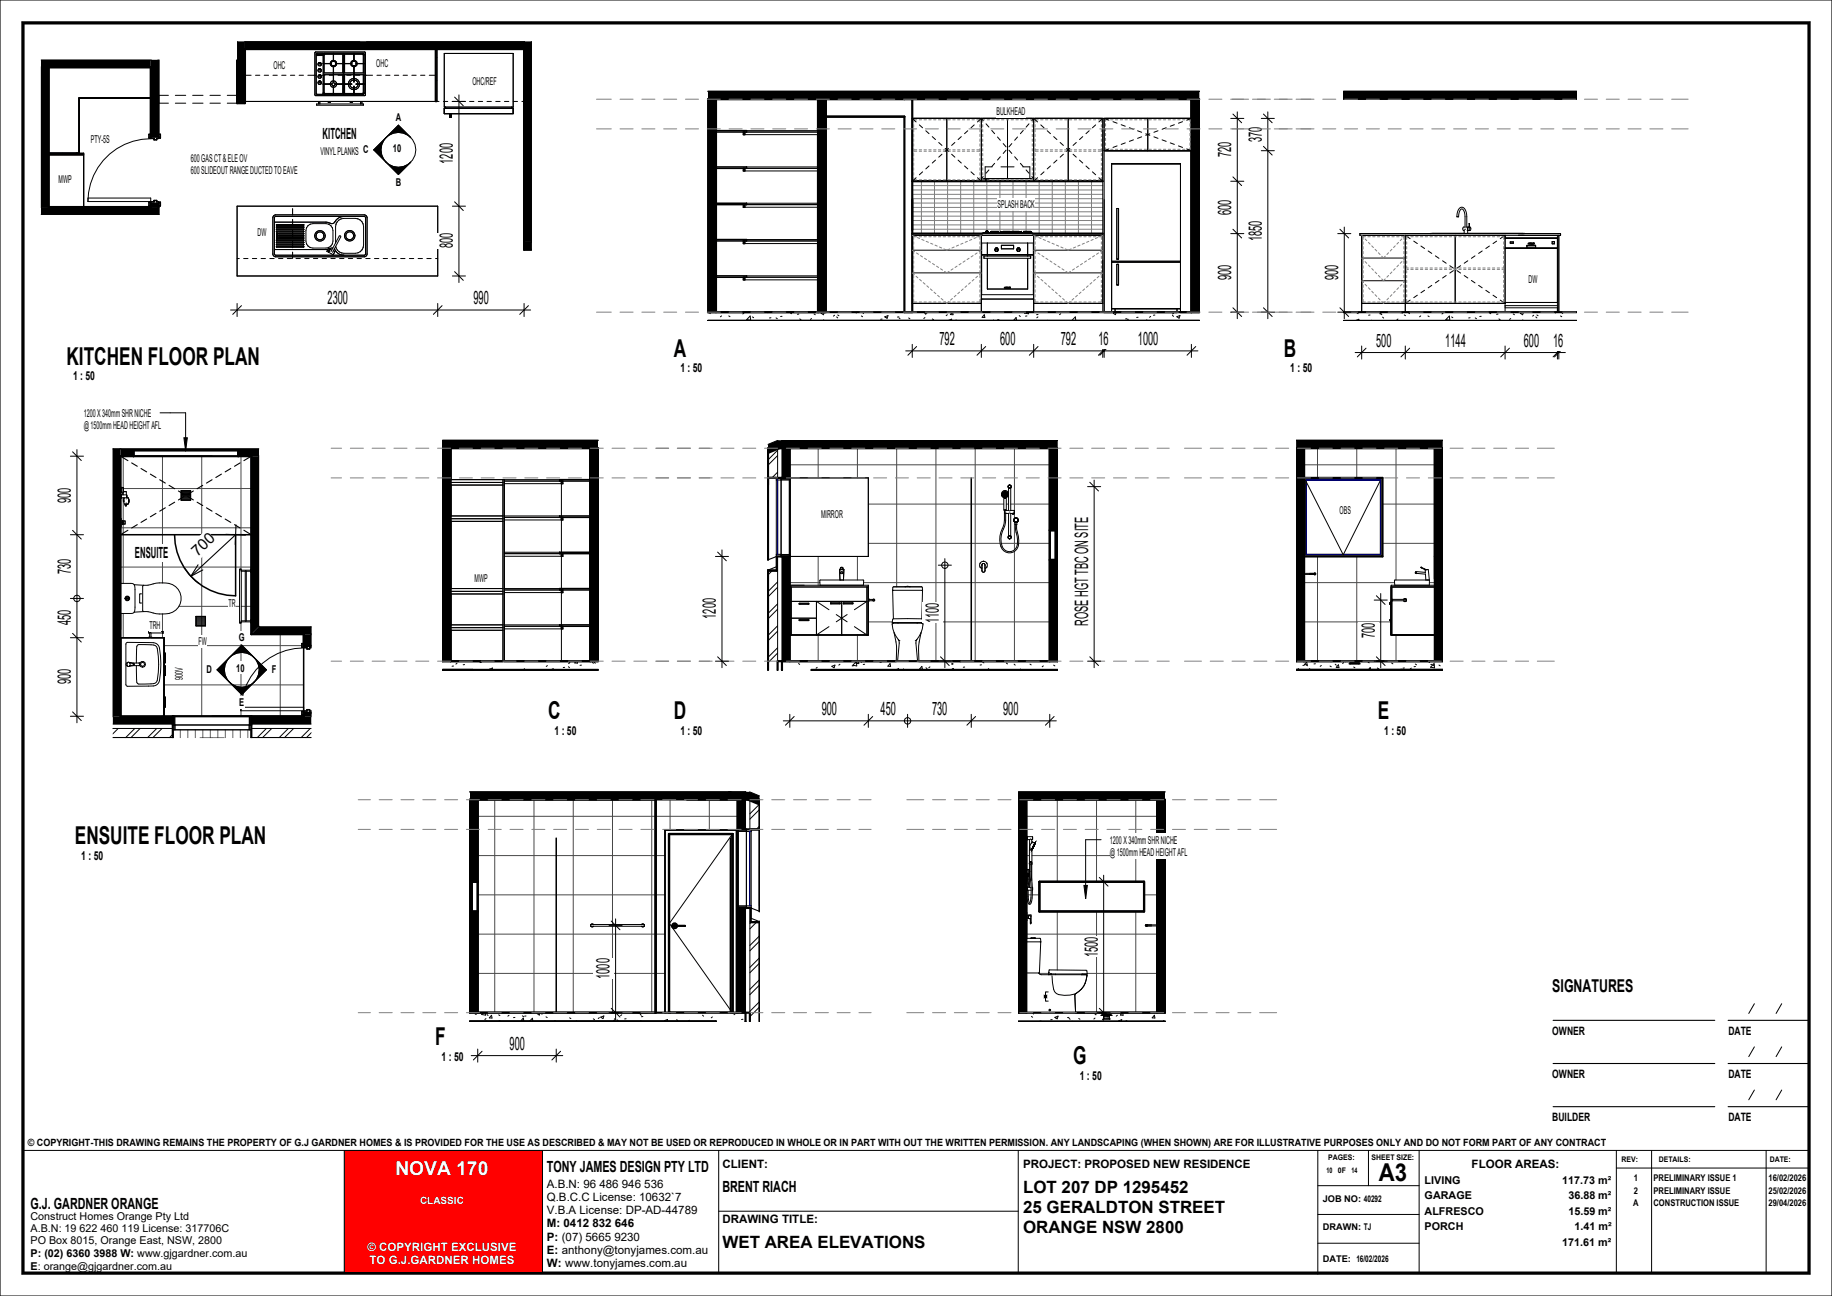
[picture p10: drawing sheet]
<svg xmlns="http://www.w3.org/2000/svg" width="420mm" height="297mm" viewBox="0 0 420 297" stroke-linecap="round" stroke-linejoin="round" font-family="sans-serif">
<defs><g id="words">
<g font-size="5.6">
<text x="15.3" y="83.5">KITCHEN FLOOR PLAN</text>
<text x="154.5" y="81.7">A</text>
<text x="294.3" y="81.7">B</text>
<text x="125.6" y="164.8">C</text>
<text x="154.5" y="164.8">D</text>
<text x="315.8" y="164.8">E</text>
<text x="17.2" y="193.5">ENSUITE FLOOR PLAN</text>
<text x="99.8" y="239.5">F</text>
<text x="246.1" y="243.8">G</text>
<text x="316.1" y="270.5">A3</text>
</g>
<text font-size="4.4" fill="#fefefe" x="90.6" y="269.3">NOVA 170</text>
<g font-size="4.2">
<text x="289.3" y="32.5" transform="rotate(-90 289.3 32.5)">370</text>
<text x="103.8" y="37.5" transform="rotate(-90 103.8 37.5)">1200</text>
<text x="282.3" y="36" transform="rotate(-90 282.3 36)">720</text>
<text x="282.3" y="49.2" transform="rotate(-90 282.3 49.2)">600</text>
<text x="103.8" y="56.9" transform="rotate(-90 103.8 56.9)">800</text>
<text x="289.3" y="55.3" transform="rotate(-90 289.3 55.3)">1850</text>
<text x="282.3" y="64.2" transform="rotate(-90 282.3 64.2)">900</text>
<text x="306.8" y="64.2" transform="rotate(-90 306.8 64.2)">900</text>
<text x="75.1" y="69.7">2300</text>
<text x="108.6" y="69.7">990</text>
<text x="215.4" y="79">792</text>
<text x="229.3" y="79">600</text>
<text x="243.2" y="79">792</text>
<text x="251.8" y="79">16</text>
<text x="260.9" y="79">1000</text>
<text x="315.5" y="79.4">500</text>
<text x="331.3" y="79.4">1144</text>
<text x="349.3" y="79.4">600</text>
<text x="356.1" y="79.4">16</text>
<text x="16.3" y="115.2" transform="rotate(-90 16.3 115.2)">900</text>
<text x="16.3" y="131.5" transform="rotate(-90 16.3 131.5)">730</text>
<text x="16.3" y="143.3" transform="rotate(-90 16.3 143.3)">450</text>
<text x="164.1" y="141.8" transform="rotate(-90 164.1 141.8)">1200</text>
<text x="215.2" y="142.8" transform="rotate(-90 215.2 142.8)">1100</text>
<text x="249.5" y="143.4" transform="rotate(-90 249.5 143.4)">ROSE HGT TBC ON SITE</text>
<text x="315.2" y="146.2" transform="rotate(-90 315.2 146.2)">700</text>
<text x="16.3" y="156.8" transform="rotate(-90 16.3 156.8)">900</text>
<text x="188.4" y="163.8">900</text>
<text x="201.9" y="163.8">450</text>
<text x="213.7" y="163.8">730</text>
<text x="230" y="163.8">900</text>
<text x="251.6" y="219.3" transform="rotate(-90 251.6 219.3)">1500</text>
<text x="139.8" y="224.3" transform="rotate(-90 139.8 224.3)">1000</text>
<text x="116.8" y="240.5">900</text>
</g>
<text font-size="4.1" x="355.9" y="227.4">SIGNATURES</text>
<g font-size="3.9">
<text x="234.5" y="273.4">LOT 207 DP 1295452</text>
<text x="234.5" y="278">25 GERALDTON STREET</text>
<text x="165.6" y="285.9">WET AREA ELEVATIONS</text>
<text x="234.5" y="282.6">ORANGE NSW 2800</text>
</g>
<g font-size="3.5">
<text x="74" y="31.9">KITCHEN</text>
<text x="30.9" y="128">ENSUITE</text>
<text x="45.2" y="127.6" transform="rotate(-43 45.2 127.6)">700</text>
<text x="125.4" y="268.5">TONY JAMES DESIGN PTY LTD</text>
<text x="165.6" y="273">BRENT RIACH</text>
<text x="7" y="276.9">G.J. GARDNER ORANGE</text>
</g>
<g font-size="2.8">
<text x="16.7" y="87.2">1 : 50</text>
<text x="156" y="85.3">1 : 50</text>
<text x="295.8" y="85.3">1 : 50</text>
<text x="127.1" y="168.4">1 : 50</text>
<text x="156" y="168.4">1 : 50</text>
<text x="317.3" y="168.4">1 : 50</text>
<text x="18.6" y="197.1">1 : 50</text>
<text x="101.2" y="243.1">1 : 50</text>
<text x="247.5" y="247.4">1 : 50</text>
</g>
<g font-size="2.6">
<text x="355.9" y="237.2">OWNER</text>
<text x="396.2" y="237.2">DATE</text>
<text x="355.9" y="247.1">OWNER</text>
<text x="396.2" y="247.1">DATE</text>
<text x="355.9" y="257">BUILDER</text>
<text x="396.2" y="257">DATE</text>
<text x="165.6" y="267.7">CLIENT:</text>
<text x="234.5" y="267.7">PROJECT: PROPOSED NEW RESIDENCE</text>
<text x="337.4" y="267.7">FLOOR AREAS:</text>
<text x="125.4" y="272.2">A.B.N: 96 486 946 536</text>
<text x="125.4" y="275.2">Q.B.C.C License: 10632`7</text>
<text x="125.4" y="278.2">V.B.A License: DP-AD-44789</text>
<text x="125.4" y="281.2">M:</text>
<text x="129.2" y="281.2">0412 832 646</text>
<text x="165.6" y="280.3">DRAWING TITLE:</text>
<text x="125.4" y="284.3">P:</text>
<text x="125.4" y="287.3">E:</text>
<text x="128.8" y="284.3">(07) 5665 9230</text>
<text x="128.8" y="287.3">anthony@tonyjames.com.au</text>
<text x="125.4" y="290.3">W:</text>
<text x="129.6" y="290.3">www.tonyjames.com.au</text>
</g>
<g font-size="2.6" fill="#fefefe">
<text x="84.2" y="286.6">© COPYRIGHT EXCLUSIVE</text>
<text x="84.7" y="289.6">TO G.J.GARDNER HOMES</text>
</g>
<g font-size="2.5">
<text x="62.7" y="15.7">OHC</text>
<text x="86.3" y="15.2">OHC</text>
<text x="108.3" y="19.5">OHC/REF</text>
<text x="90.7" y="27.7">A</text>
<text x="228.4" y="26.5">BULKHEAD</text>
<text x="20.9" y="32.8">PTY-5S</text>
<text x="73.5" y="35.6">VINYL PLANKS</text>
<text x="83.2" y="35.2">C</text>
<text x="90.1" y="34.8">10</text>
<text x="43.7" y="37.1">600 GAS CT &amp; ELE OV</text>
<text x="43.7" y="39.9">600 SLIDEOUT RANGE DUCTED TO EAVE</text>
<text x="13.4" y="42">MWP</text>
<text x="90.7" y="42.7">B</text>
<text x="228.7" y="47.8">SPLASH BACK</text>
<text x="59" y="54">DW</text>
<text x="350.4" y="64.9">DW</text>
<text x="19.2" y="95.5">1200 X 340mm SHR NICHE</text>
<text x="19.2" y="98.3">@ 1500mm HEAD HEIGHT AFL</text>
<text x="188.2" y="118.6">MIRROR</text>
<text x="307.1" y="117.8">OBS</text>
<text x="108.8" y="133.4">MWP</text>
<text x="52.4" y="139.1">TR</text>
<text x="34.3" y="144.2">TRH</text>
<text x="45.5" y="147.8">FW</text>
<text x="54.8" y="146.9">G</text>
<text x="41.9" y="155.8" transform="rotate(-90 41.9 155.8)">900V</text>
<text x="47.3" y="154.3">D</text>
<text x="54.2" y="153.9">10</text>
<text x="62.3" y="154.3">F</text>
<text x="54.9" y="161.8">E</text>
<text x="254.5" y="193.3">1200 X 340mm SHR NICHE</text>
<text x="254.5" y="196.1">@ 1500mm HEAD HEIGHT AFL</text>
<text x="326.6" y="271.3">LIVING</text>
<text x="326.6" y="274.8">GARAGE</text>
<text x="358.2" y="271.3">117.73 m²</text>
<text x="359.6" y="274.8">36.88 m²</text>
<text x="7" y="279.6">Construct Homes Orange Pty Ltd</text>
<text x="326.6" y="278.3">ALFRESCO</text>
<text x="326.6" y="281.9">PORCH</text>
<text x="359.6" y="278.3">15.59 m²</text>
<text x="361" y="281.9">1.41 m²</text>
<text x="7" y="282.4">A.B.N: 19 622 460 119 License: 317706C</text>
<text x="7" y="285.2">PO Box 8015, Orange East, NSW, 2800</text>
<text x="358.2" y="285.4">171.61 m²</text>
<text x="7" y="288">P: (02) 6360 3988 W: www.gjgardner.com.au</text>
<text x="7" y="290.9">E: orange@gjgardner.com.au</text>
</g>
<text font-size="2.3" x="6.4" y="262.5">© COPYRIGHT-THIS DRAWING REMAINS THE PROPERTY OF G.J GARDNER HOMES &amp; IS PROVIDED FOR THE USE AS DESCRIBED &amp; MAY NOT BE USED OR REPRODUCED IN WHOLE OR IN PART WITH OUT THE WRITTEN PERMISSION. ANY LANDSCAPING (WHEN SHOWN) ARE FOR ILLUSTRATIVE PURPOSES ONLY AND DO NOT FORM PART OF ANY CONTRACT</text>
<text font-size="2.3" fill="#fefefe" x="96.3" y="275.8">CLASSIC</text>
<g font-size="2.1">
<text x="303.2" y="275.5">JOB NO:</text>
<text x="312.7" y="275.5">40292</text>
<text x="374.6" y="270.6">1</text>
<text x="374.6" y="273.5">2</text>
<text x="379.1" y="270.6">PRELIMINARY ISSUE 1</text>
<text x="379.1" y="273.5">PRELIMINARY ISSUE</text>
<text x="405.4" y="270.6">16/02/2026</text>
<text x="405.4" y="273.5">25/02/2026</text>
<text x="303.2" y="281.8">DRAWN:</text>
<text x="312.7" y="281.8">TJ</text>
<text x="374.4" y="276.4">A</text>
<text x="379.1" y="276.4">CONSTRUCTION ISSUE</text>
<text x="405.4" y="276.4">29/04/2026</text>
<text x="303.2" y="289.2">DATE:</text>
<text x="310.9" y="289.2">16/02/2026</text>
</g>
<g font-size="1.8">
<text x="304.1" y="268.8">10</text>
<text x="304.5" y="265.7">PAGES:</text>
<text x="306.7" y="268.8">0F</text>
<text x="309.9" y="268.8">14</text>
<text x="314.4" y="265.7">SHEET SIZE:</text>
<text x="371.8" y="266.2">REV:</text>
<text x="380.3" y="266.2">DETAILS:</text>
<text x="405.7" y="266.2">DATE:</text>
</g>
</g></defs>
<g fill="#000">
<path d="M9.4 13.6h25.2v1.8h-25.2zM56.2 9.4h63.9v1.8h-63.9zM54.4 9.4h1.8v14.2h-1.8zM9.4 15.4h1.8v32h-1.8zM9.4 47.4h27v1.8h-27zM120.1 55.4h1.8v1.8h-1.8zM120.1 9.4h1.8v46h-1.8z"/>
<path d="M34.6 46.6v.8h1.8v-.8zM34.6 13.6v17.7h1.8v-17.7z"/>
</g>
<g fill="#fff">
<path d="M99.8 11.2h.3v12h-.3z"/>
<path d="M11.2 35.1h8v.3h-8z"/>
</g>
<g fill="none" stroke="#000" stroke-width=".23">
<path d="M11.2 15.4h23.4v7h-16.4v12.7h-7zM56.2 11.2h43.6v12M56.2 17.2h1.4M58.6 17.2h1M60.6 17.2h1M62.6 17.2h1M64.6 17.2h1M66.6 17.2h1M68.6 17.2h1M70.6 17.2h1.9M72.3 12h11.4v9.9h-11.4zM72.8 12.5l.2 .1-.1 .1z"/>
<path d="M72.9 16.2v.1M72.9 17.7h.1M72.9 14.8h.1M72.9 16.3l.1 .1M72.9 17.8h.1M72.9 14.9h.1M72.9 19.2h.1M73.1 16.5h.3M73.1 15.8a.4 .4 0 0 0-.2 .3 .4 .4 0 0 0 .2 .4M73.1 17.9h.3M73.1 17.2a.4 .4 0 0 0-.2 .4 .4 .4 0 0 0 .2 .3M73.1 15.1h.3"/>
<path d="M73.1 14.3a.4 .4 0 0 0-.2 .4 .4 .4 0 0 0 .2 .4M73.1 19.3h.3M73.1 18.6a.4 .4 0 0 0-.2 .4 .4 .4 0 0 0 .2 .3M73.1 14.3v.8M73.1 15.8v.7M73.1 17.2v.7M73.1 18.6v.7M73.2 15.8h-.1M73.2 17.2h-.1M73.2 14.3h-.1M73.2 18.6h-.1M73.2 14.3v.2h.2"/>
<path d="M73.2 15.8v.1h.2M73.2 17.2v.2h.2M73.2 18.6v.2h.2M73.3 15.7l-.1 .1M73.3 17.2h-.1M73.3 14.3h-.1M73.3 18.6h-.1M73.3 14.3h.1M73.3 15.7h.1M73.3 17.2h.1M73.3 18.6h.1M73.3 12.7v-.2h-.3v.2h.7v-.2l-.1 .2-.2-.2-.1 .2"/>
<path d="M73.3 15.7l.1 .1M73.4 15.8h.1M73.4 17.2h.1M73.4 14.3h.1M73.4 18.6h.1M73.4 14.3v.8M73.4 15.8v.7M73.4 17.2v.7M73.4 18.6v.7M73.4 12.6h.1M73.4 15.8l.2 .1M73.4 17.2l.2 .1"/>
<path d="M73.4 14.3l.3 .4M73.4 18.6l.3 .4M73.5 17.2h1M73.6 15.9l.1 .2M73.6 17.3l.1 .3M73.6 15.9h.1M73.6 17.3l.1 .1M73.6 14.5h.1M73.6 18.7v.1M73.6 16.3v.1M73.6 17.8h.1M73.6 14.9h.1"/>
<path d="M73.6 19.2h.1M73.7 16h.1M73.7 14.6h.1M73.7 18.8v.1M73.7 16.2v.1M73.7 17.7h.1M73.7 14.8h.1M73.7 19.1h.1M73.7 16.1h.1M73.7 17.5v.1M73.7 14.6v.1M73.7 18.9v.1"/>
<path d="M73.7 16.1l-.3 .4M73.7 17.6l-.3 .3M73.7 14.7l-.3 .4M73.7 19l-.3 .3M73.8 12.5h.2v.2h-.2zM73.9 12.6h.1M73.9 12.6v.1M73.9 12.7h.1M73.9 12.5h.1M73.9 12.5v.2M73.9 12.2h-1.2l-.2 .2v9l.2 .2h1.2l.2-.2M73.9 12.2l.1 .1"/>
<path d="M73.9 12.2l.2 .2M74 12.3l.1 .1M74.1 12.4l.2-.2h9l.2 .2-.1 9.2h-9.1l-.2-.2M74.1 12.4v9M74.1 14.5v.1M74.1 19.2v.1M74.3 17.1h4.3v4.3h-4.2zM74.3 19.2h-.2h1.8l-1.8 .1h.2M74.3 14.5h-.2h1.8l-1.8 .1h.2M74.3 19.3h.1M74.3 19.2h.1M74.3 14.5h.1"/>
<path d="M74.3 14.6h.1M74.4 12.5l4.2-.1v4.3h-4.3zM74.5 12.2l-.3 .1-.1 .3M75.5 17.2h1M75.7 19.3l.1 .3 .6 .4M75.8 18.9l.6-.4-.6 .4-.1 .3zM75.8 14.9l-.1-.3 .4 .6 .3 .1-.6-.3M75.9 14.6l.1 .3 .4 .2M76.4 16.6v.1M76.4 17.2h.1M76.4 12.5h.1M76.4 12.4v-.2v1.9"/>
<path d="M76.4 13.8l-.6 .4-.1 .3M76.4 14l-.4 .2-.1 .3M76.4 12.3h.1M76.4 15.1v3.7l.1-3.7M76.4 15.1h.1M76.4 14.1h.1M76.5 17.2h.1M76.5 16.6v.1M76.5 12.4v-.2v1.9M76.5 12.5h.1M76.5 13.8l.6 .4 .1 .3-.1-.3zM76.5 14l.4 .2 .1 .3"/>
<path d="M76.8 18.6l-.3-.1 .6 .4 .1 .3-.4-.6M76.9 19.2l3.7 .1zM76.9 14.5l3.7 .1zM77 14.6l-.1 .3-.4 .2M77.1 14.9l.1-.3-.4 .6-.3 .1 .6-.3M77.2 19.3l-.1 .3-.6 .4M77.5 17.2h1M78.5 19.3h.1M78.5 19.2h.1M78.5 14.5h.1M78.5 14.6h.1M78.6 19.3h.4"/>
<path d="M78.6 19.2h.4M78.6 14.5h.4M78.6 14.6h.4M78.7 14.5v.1M78.7 19.2v.1M78.8 12.2v9.4M78.8 14.5v.1M78.8 19.2v.1M79 12.4l4.2 .1 .1 4.2h-4.3zM79 17.1h4.3l-.1 4.3h-4.2zM79 14.5h.1M79 14.6h.1"/>
<path d="M79 19.3h.1M79 19.2h.1M79.5 17.2h1M79.8 19.3a1.29 1.29 0 0 0 1.3 1.3 1.29 1.29 0 0 1-1.3-1.3zM80.2 19.3a.9 .9 0 0 0 .9 .9M80.5 14.9l-.1-.3 .4 .6 .3 .1-.6-.3M80.6 14.6l.1 .3 .4 .2M80.7 14.2l-.1 .3 .1-.3 .4-.2zM81.1 16.6v.1M81.1 17.2h.1M81.1 12.5h.1M81.1 12.4v-.2v1.9"/>
<path d="M81.1 18a1.29 1.29 0 0 0-1.3 1.2M81.1 13.8l-.3 .1-.4 .6M81.1 18.3a.9 .9 0 0 0-.9 .9M81.1 12.3h.1M81.1 15.1v3.7l.1-3.7M81.1 15.1h.1M81.1 14.1h.1M81.2 17.2h.1M81.2 16.6v.1M81.2 12.4v-.2v1.9M81.2 12.5h.1M81.2 18a1.29 1.29 0 0 1 1.2 1.2"/>
<path d="M81.2 13.8l.3 .1 .4 .6M81.2 18.3a.9 .9 0 0 1 .9 .9M81.2 14l.4 .2 .1 .3M81.5 17.2h1M81.7 14.6l-.1 .3-.4 .2M81.9 14.6l-.4 .6-.3 .1 .3-.1zM82.1 19.3a.9 .9 0 0 1-.9 .9M82.4 19.3a1.29 1.29 0 0 1-1.2 1.3 1.29 1.29 0 0 0 1.2-1.3zM83.1 12.2l.3 .1 .1 .3M83.2 14.5h.1M83.2 14.6h.1M83.2 19.3h.1"/>
<path d="M83.2 19.2h.1M83.3 14.5h.2h-1.9l1.9 .1h-.2M83.3 19.2h.2h-1.9l1.9 .1h-.2M83.4 14.5v.1M83.4 19.2v.1M83.5 17.2h1.9M86.4 17.2h1M88.4 17.2h1M90.4 17.2h1M92.4 17.2h1M94.4 17.2h1M96.4 17.2h1"/>
<path d="M98.4 17.2h1.4M100.1 13.2l-.3 .3M100.1 18.4l-.3 .3M100.6 11.2h-.5v12M101.6 11.2h1M101.8 12.2h15.8v12.3h-15.8zM103.6 11.2h1M105.6 11.2h1M107.6 11.2h1M109.6 11.2h1M111.6 11.2h1M113.6 11.2h1"/>
<path d="M115.6 11.2h1M117.6 11.2h1M119.6 11.2h.5M14.3 35.1l-.9 .3M19.2 35.1v12.3h-8v-12h8M34.6 31.8a14.4 14.4 0 0 0-14.4 14.4M36.4 21.8h2.2M36.4 23.6h2.2M40.2 21.8h2.4M40.2 23.6h2.4M44.2 21.8h2.3M44.2 23.6h2.3"/>
<path d="M48.1 21.8h2.4M48.1 23.6h2.4M52.1 21.8h2.3M52.1 23.6h2.3M56.2 23.2h44.4M72.6 24v.1M72.6 24v.1h10.7v-.1M72.6 23.8v.2M72.6 23.9v.1M72.6 23.8h10.7M73 23.2v.7M73.3 23.2v.7"/>
<path d="M74.1 21.2l.1 .3 .3 .1M75.1 23.2l.1 .1M75.2 23.3l.1 .1M75.2 23.3h.2M75.3 23.5h.1M75.3 23.5h.3M75.3 23.4h.1M75.4 23.4h.1M75.4 23.4h-.1M75.4 23.3v.1M75.4 23.5h.1M75.4 23.3h.2"/>
<path d="M75.4 23.4h.2M75.6 23.4h.1M75.6 23.3v.2M75.6 23.3h.1M75.6 23.5h.1M75.7 23.3l-.1 .1M75.9 23.2l-.2 .1M76.4 21.4v.2v-1.8l.1 1.8v-.2M76.4 21.3v.1M76.4 21.6h.1M76.5 21.3v.1M80.1 23.2l.2 .1"/>
<path d="M80.3 23.3h.1M80.3 23.3l.1 .1M80.4 23.5h.1M80.4 23.5h.3M80.4 23.4h.1M80.4 23.3h.2M80.4 23.4h.2M80.4 23.3v.1M80.6 23.4h.1M80.6 23.3h.2M80.6 23.3v.2M80.7 23.5h.1"/>
<path d="M80.7 23.4h.1M80.7 23.3h.1M80.7 23.3v.1M80.8 23.3l-.1 .1M80.9 23.2l-.2 .1M81.1 21.4v.2v-1.8l.1 1.8v-.2M81.1 21.3v.1M81.1 21.6h.1M81.2 21.3v.1M82.7 23.2v.7M83 23.2v.6M83.3 23.9v.1"/>
<path d="M83.3 23.8v.2M83.3 24v.1M83.5 21.2l-.1 .3-.3 .1M101.6 23.2h1M101.8 24.8h15.8v1.2h-15.8zM102.1 24.5v.3M103 26.5h.4v.3h-.4zM103.1 26v.5M103.3 26v.5M103.6 23.2h1M105.6 23.2h1M107.6 23.2h1"/>
<path d="M109.6 23.2h1M111.6 23.2h1M113.6 23.2h1M115.6 23.2h1M117.3 24.5v.3M117.6 23.2h1M119.6 23.2h.5M20.2 45.4h14.4v.8h-14.4zM54.4 59.2h.5M54.4 47.2h45.9v16h-45.9zM55.9 59.2h1M57.9 59.2h1"/>
<path d="M59.9 59.2h1M61.9 59.2h1M62.7 49.4l.5-.2 20.6 .1 .4 .6-.1 8.6-.6 .3h-20.6l-.3-.6v-8.3zM62.9 50.9h11.8l1 .2M63 49.7l20.7-.1 .1 .3v8.4l-.3 .2-20.4-.1-.2-.2zM63.4 55.6h6.3M63.4 55.5h6.3M63.4 52.1h6.3M63.4 52h6.3M63.4 52v.1M63.4 55.5v.1M63.4 56.1h.1"/>
<path d="M63.4 56.6h.1M63.4 52.6h.1M63.4 52.1h.1M63.4 51.6h.1M63.4 55l6.2-.1 .1 .2h-6.3zM63.4 56l6.2-.1 .1 .2h-6.3zM63.4 56.5l6.2-.1 .1 .2h-6.3zM63.4 53l6.2-.1 .1 .2h-6.3zM63.4 52.5l6.2-.1 .1 .2h-6.3zM63.4 51.5l6.2-.1 .1 .2h-6.3zM63.4 53.4h.2v.2h-.2zM63.4 53.6h.2v.7h-.2v-.2l.2-.1h-.2l.2-.2z"/>
<path d="M63.4 54.4l.2 .1h-.2zM63.4 54.9v.1M63.4 55.4v.1M63.4 55.9v.1M63.4 56.4v.1M63.4 52.9v.1M63.4 52.4v.1M63.4 51.9v.1M63.4 51.4v.1M63.4 53.5h.2M63.4 53.5h.1M63.5 53.5h.1"/>
<path d="M63.5 53.9h.1M63.6 53.5h.1M63.6 53.9h.1M63.9 59.2h1M63.9 54.1h5.8M63.9 54v.1M63.9 54.6h.1M63.9 53.6h.1M63.9 54.1h.1M63.9 54.5l5.7-.1 .1 .2h-5.7zM63.9 53.5l5.7-.1 .1 .2h-5.7zM63.9 53.9v.1"/>
<path d="M63.9 54.4v.1M63.9 53.4v.1M64 53.9l5.7 .1M64 53.9l-.1 .1M65.9 59.2h1M67.9 59.2h1M69.7 52v.1M69.7 54v.1M69.7 55.5v.1M69.9 59.2h1M70.2 55.8l.1 .2M70.3 52.1l-.1 .2"/>
<path d="M70.6 56.3l.1 .1M70.6 51.7l.5-.3 .6-.2h3a1.6 1.6 0 0 1 1.6 1.6v2.4a1.6 1.6 0 0 1-1.6 1.6h-3a1.6 1.6 0 0 1-1.6-1.6v-2.4l.2-.6zM70.7 51.7l-.2 .1M71 56.6l.2 .1M71.2 51.4h-.2M71.9 59.2h1M73.9 59.2h1M74.9 57.6l.4 .2M75.2 57.1l-12.3 .1M75.3 51.4h.2M75.3 56.9l-.4 .7M75.3 57.8h.1"/>
<path d="M75.3 56.9l.8 .4M75.3 57.7v.1M75.3 57.7l.4-.6-.4 .7M75.5 56.6l-.2 .1M75.5 57.5l-.2 .3M75.6 57.2l-.1 .2M75.7 56.9h.6zM75.7 56.9l-.2 .1M75.7 57.2h.1M75.7 57.1v.1M75.7 57.1l-.4 .7 1.1 .6 .4-.7M75.8 51.6l.1 .2"/>
<path d="M75.9 59.2h1M75.9 57.6a12.8 12.8 0 0 1 2.1-3.6l.1 .1a12.4 12.4 0 0 1-1.9 3.7M75.9 56.3l-.1 .1M75.9 58.1h.1M76.1 52.1l.1 .2M76.2 55.8l-.1 .2M76.4 57.5l.4 .2M76.6 57.1l.2 .2M76.8 57.7l-.4 .7M76.8 57.3a2.34 2.34 0 0 0 2 1.2 2.34 2.34 0 0 1-2-1.2zM76.8 50.8l-.6 .4-.5-.1M76.9 55.7v-3.8a1.9 1.9 0 0 1 1.9-1.9h2.7a1.9 1.9 0 0 1 1.9 1.9v4.2a1.9 1.9 0 0 1-1.9 1.9h-2.7a1.86 1.86 0 0 1-1.8-1.6"/>
<path d="M77 56.7l.1 .2M77.1 51.3l-.1 .2M77.3 57.2l.1 .2M77.3 50.8l-.1 .2M77.7 57.6l.2 .2M77.7 50.4l-.1 .1M77.9 59.2h1M78.2 57.9l.2 .1M78.3 50.1l-.2 .1M78.8 49.6a2.34 2.34 0 0 0-2 1.2M79.3 54a.9 .9 0 0 1 .9-.9 .9 .9 0 0 1 .9 .9M79.3 54a.9 .9 0 0 0 .9 .9 .9 .9 0 0 0 .9-.9"/>
<path d="M79.9 59.2h1M81.9 59.2h1M81.9 50.1l.2 .1M82.2 57.9l-.2 .1M82.4 50.3l.2 .1M82.7 57.5l-.2 .2M82.9 50.7l.1 .2M83.1 57.1l-.1 .2M83.2 51.2l.1 .2M83.3 56.5l-.1 .3M83.9 59.2h1M85.9 59.2h1"/>
<path d="M87.9 59.2h1M89.9 59.2h1M91.9 59.2h1M93.9 59.2h1M95.9 59.2h.9M97.8 59.2h1M99.8 59.2h.5"/>
<circle cx="72.7" cy="12.6" r=".04"/>
<circle cx="72.7" cy="12.6" r=".12"/>
<circle cx="76.4" cy="19.3" r=".37"/>
<circle cx="63.5" cy="54.7" r=".12"/>
<circle cx="63.5" cy="54.7" r=".04"/>
<circle cx="73.4" cy="54" r="1.2"/>
<circle cx="73.4" cy="54" r=".9"/>
<circle cx="75.3" cy="57.3" r=".05"/>
<circle cx="80.2" cy="54" r="1.2"/>
</g>
<path d="M9.4 13.6h25.2M9.4 15.4v32M36.4 13.6v17.7h-1.8v-15.9h-23.4v32h23.4v-.8h1.8v2.6h-27M54.4 9.4v14.2h1.8v-12.4h63.9v46h1.8M56.2 9.4h26.2M84.2 9.4h35.9M121.9 9.4v46" fill="none" stroke="#000" stroke-width=".5"/>
<path d="M99.8 11.2h.3v12h-.3zM11.2 35.1h8v.3h-8M34.6 30.8h-.4v.8h.4M34.6 31.7h.7v.3h.6v-.3h.5M36.4 21.8v1.8M36.4 30.8h.4v.8h-.4M34.6 46.3h-.4v.9h.4M34.6 46.2h.7v-.3h.6v.3h.5M36.4 46.3h.4v.9h-.4" fill="none" stroke="#000" stroke-width=".35"/>
<path d="M34.6 31.6h-.4v-.8h.4v.9h.7v.3h.6v-.3h.5v-.9h.4v.8h-.4M34.6 31.3h1.8M34.6 46.3h-.4v.9h.4v-1h.7v-.3h.6v.3h.5v1h.4v-.9h-.4M34.6 46.6h1.8M67.1 47.8v1.5M67.1 50.3v1.5M67.1 52.8v1.5M67.1 55.3v1.5M67.1 57.8v1.4" fill="none" stroke="#000" stroke-width=".25"/>
<path d="M273.1 22.7h1.8v48.8h-1.8z" fill="#000"/>
<path d="M209.1 41.5h43.7v12h-16l-.3-.1-.2-.4h-1.7l1.6 .1 .1 .2h-2.2v-.3v.3h-2.1v-.2l1.6-.1h-1.7l-.1 .2-.2-.2h-1.7l1.6 .1 .1 .2h-2.1l-.1-.3v.3h-2.1v-.2l1.6-.1h-1.7l-.1 .3h-.4l-.3-.4h-.3l-.2 .4-.7 .2h-16.1z" fill="#fff"/>
<path d="M162.3 22.7h1.8v48.8h-1.8zM187.5 22.7h1.8v48.8h-1.8z" fill="#000"/>
<path d="M162.3 71.5h112.7v2h-112.7z" fill="#fff"/>
<path d="M162.3 20.9h112.7v1.8h-112.7z" fill="#000"/>
<g fill="none" stroke="#808080" stroke-width=".23">
<path d="M209.5 28.6v.5M209.5 29.7v.5M209.5 30.8v.5M209.5 31.9v.5M209.5 33v.5M209.5 34.1v.5M209.5 35.2v.5M209.5 36.3v.5M209.5 37.4v.5M209.5 38.5v.5M209.5 39.6v.5M209.5 34.3h.7"/>
<path d="M209.5 34.7h.7M210.2 27.5h-.7v.5M210.7 27.5h.6M210.7 34.3h.6M210.7 34.7h.6M211.8 27.5h.6M211.8 34.3h.6M211.8 34.7h.6M212.9 27.5h.6M212.9 34.3h.6M212.9 34.7h.6M214 27.5h.6"/>
<path d="M214 34.3h.6M214 34.7h.6M215.1 27.5h.6M215.1 34.3h.6M215.1 34.7h.6M216.2 27.5h.6M216.2 34.3h.6M216.2 34.7h.6M217.3 27.5h.6M217.3 34.3h.6M217.3 34.7h.6M218.4 27.5h.6"/>
<path d="M218.4 34.3h.6M218.4 34.7h.6M219.5 27.5h.6M219.5 34.3h.6M219.5 34.7h.6M220.6 27.5h.6M220.6 34.3h.6M220.6 34.7h.6M221.7 27.5h.6M221.7 34.3h.6M221.7 34.7h.6M222.8 27.5h.6"/>
<path d="M222.8 34.3h.6M222.8 34.7h.6M223.9 27.5h.8v.5M223.9 34.3h.8M223.9 34.7h.8M224.7 28.6v.5M224.7 29.7v.5M224.7 30.8v.5M224.7 31.9v.5M224.7 33v.5M224.7 34.1v.5M224.7 35.2v.5"/>
<path d="M224.7 36.3v.5M224.7 37.4v.5M224.7 38.5v.5M224.7 39.6v.5M225.3 28.6v.5M225.3 29.7v.5M225.3 30.8v.5M225.3 31.9v.5M225.3 33v.5M225.3 34.1v.5M225.3 35.2v.5M225.3 36.3v.5"/>
<path d="M225.3 37.4v.5M225.3 38.5v.5M225.3 39.6v.5M225.7 27.5h-.4v.5M226.3 27.5h.5M227.4 27.5h.5M228.5 27.5h.5M229.6 27.5h.5M230.7 27.5h.5M231.8 27.5h.5M232.9 27.5h.5M234 27.5h.5"/>
<path d="M235.1 27.5h.5M236.2 27.5h.5v.5M236.7 28.6v.5M236.7 29.7v.5M236.7 30.8v.5M236.7 31.9v.5M236.7 33v.5M236.7 34.1v.5M236.7 35.2v.5M236.7 36.3v.5M236.7 37.4v.5M236.7 38.5v.5"/>
<path d="M236.7 39.6v.5M237.3 34.3h.7M237.3 34.7h.7M237.3 28.6v.5M237.3 29.7v.5M237.3 30.8v.5M237.3 31.9v.5M237.3 33v.5M237.3 34.1v.5M237.3 35.2v.5M237.3 36.3v.5M237.3 37.4v.5"/>
<path d="M237.3 38.5v.5M237.3 39.6v.5M238 27.5h-.7v.5M238.6 27.5h.5M238.6 34.3h.5M238.6 34.7h.5M239.7 27.5h.5M239.7 34.3h.5M239.7 34.7h.5M240.8 27.5h.5M240.8 34.3h.5M240.8 34.7h.5"/>
<path d="M241.9 27.5h.5M241.9 34.3h.5M241.9 34.7h.5M243 27.5h.5M243 34.3h.5M243 34.7h.5M244.1 27.5h.5M244.1 34.3h.5M244.1 34.7h.5M245.2 27.5h.5M245.2 34.3h.5M245.2 34.7h.5"/>
<path d="M246.3 27.5h.5M246.3 34.3h.5M246.3 34.7h.5M247.4 27.5h.5M247.4 34.3h.5M247.4 34.7h.5M248.5 27.5h.5M248.5 34.3h.5M248.5 34.7h.5M249.6 27.5h.5M249.6 34.3h.5M249.6 34.7h.5"/>
<path d="M250.7 27.5h.5M250.7 34.3h.5M250.7 34.7h.5M251.8 27.5h.7v.5M251.8 34.3h.7M251.8 34.7h.7M252.5 28.6v.5M252.5 29.7v.5M252.5 30.8v.5M252.5 31.9v.5M252.5 33v.5M252.5 34.1v.5"/>
<path d="M252.5 35.2v.5M252.5 36.3v.5M252.5 37.4v.5M252.5 38.5v.5M252.5 39.6v.5M253.5 33.9v.3h.6M253.5 28.4v.5M253.5 29.5v.5M253.5 30.6v.5M253.5 31.7v.5M253.5 32.8v.5M254.1 27.5h-.6v.3"/>
<path d="M254.6 27.5h.6M254.6 34.2h.6M255.7 27.5h.6M255.7 34.2h.6M256.8 27.5h.6M256.8 34.2h.6M257.9 27.5h.6M257.9 34.2h.6M259 27.5h.6M259 34.2h.6M260.1 27.5h.6M260.1 34.2h.6"/>
<path d="M261.2 27.5h.6M261.2 34.2h.6M262.3 27.5h.6M262.3 34.2h.6M263.4 27.5h.6M263.4 34.2h.6M264.5 27.5h.6M264.5 34.2h.6M265.6 27.5h.6M265.6 34.2h.6M266.7 27.5h.6M266.7 34.2h.6"/>
<path d="M267.8 27.5h.6M267.8 34.2h.6M268.9 27.5h.6M268.9 34.2h.6M270 27.5h.6M270 34.2h.6M271.1 27.5h.6M271.1 34.2h.6M272.2 27.5h.6v.3M272.8 28.4v.5M272.8 29.5v.5M272.8 30.6v.5"/>
<path d="M272.8 31.7v.5M272.8 32.8v.5M272.8 33.9v.3h-.6M209.1 52.5h43.7M209.1 51.5h43.7M209.1 50.5h43.7M209.1 49.5h43.7M209.1 48.5h43.7M209.1 47.5h43.7M209.1 46.5h43.7M209.1 45.5h43.7M209.1 44.5h43.7"/>
<path d="M209.1 43.5h43.7M209.1 42.5h43.7M209.1 53.9l.7 .3M209.1 57.3l.5 .4M209.5 40.7v.5h.7M209.5 55.4v.6M209.5 56.5v.6M209.5 57.6v.6M209.5 58.7v.6M209.5 59.8v.6M210.1 58l.5 .3M210.2 54.3h-.7v.6"/>
<path d="M210.3 54.4l.5 .3M210.7 54.3h.6M210.7 41.2h.6M211 58.6l.5 .3M211.2 41.5v12M211.3 54.9l.5 .2M211.8 54.3h.6M211.8 41.2h.6M211.9 59.2l.5 .3M212.3 55.3l.5 .2M212.9 59.8l.4 .3M212.9 54.3h.6"/>
<path d="M212.9 41.2h.6M213.3 55.7l.6 .3M214 54.3h.6M214 41.2h.6M214.2 41.5v12M214.4 56.2l.5 .2M215.1 54.3h.6M215.1 41.2h.6M215.4 56.6l.5 .2M216.2 54.3h.6M216.2 41.2h.6M216.4 57l.7 .3 .6-.3"/>
<path d="M217.2 41.5v12M217.3 54.3h.6M217.3 41.2h.6M218.4 54.3h.6M218.4 41.2h.6M218.7 56.6l-.5 .2M219.5 54.3h.6M219.5 41.2h.6M219.8 56.2l-.6 .2M220.2 41.5v12M220.6 54.3h.6M220.6 41.2h.6"/>
<path d="M220.8 55.7l-.5 .3M221.2 59.8l-.4 .3M221.7 54.3h.6M221.7 41.2h.6M221.8 55.3l-.5 .2M222.2 59.2l-.5 .3M222.8 54.9l-.5 .2M222.8 54.3h.6M222.8 41.2h.6M223.1 58.6l-.5 .3M223.2 41.5v12M223.8 54.4l-.5 .3"/>
<path d="M223.9 54.3h.8v.6M224 58l-.5 .3M224.7 40.7v.5h-.8M224.7 55.4v.6M224.7 56.5v.6M224.7 57.6v.6M224.7 58.7v.6M224.7 59.8v.6M225 53.9l-.7 .3M225 57.3l-.5 .4M225.3 40.7v.5h.4M226.2 41.5v11.4"/>
<path d="M226.3 41.2h.5M227.4 41.2h.5M228.5 41.2h.5M229.2 41.5v11.8M229.6 41.2h.5M230.7 41.2h.5M231.8 41.2h.5M232.2 41.5v11.5M232.2 53.1v.2M232.9 41.2h.5M234 41.2h.5M235.1 41.2h.5"/>
<path d="M235.2 41.5v11.5M235.2 53.1v.2M236.7 40.7v.5h-.5M237 53.9l.6 .3M237 57.3l.5 .4M237.3 40.7v.5h.7M237.3 55.4v.6M237.3 56.5v.6M237.3 57.6v.6M237.3 58.7v.6M237.3 59.8v.6M237.9 58l.5 .3"/>
<path d="M238 54.3h-.7v.6M238.2 54.4l.5 .3M238.2 41.5v12M238.6 54.3h.5M238.6 41.2h.5M238.9 58.6l.4 .3M239.2 54.9l.5 .2M239.7 54.3h.5M239.7 41.2h.5M239.8 59.2l.4 .3M240.2 55.3l.5 .2M240.7 59.8l.5 .3"/>
<path d="M240.8 54.3h.5M240.8 41.2h.5M241.2 55.7l.5 .3M241.2 41.5v12M241.9 54.3h.5M241.9 41.2h.5M242.2 56.2l.5 .2M243 54.3h.5M243 41.2h.5M243.2 56.6l.5 .2M244.1 54.3h.5M244.1 41.2h.5"/>
<path d="M244.2 57l.7 .3 .7-.3M244.2 41.5v12M245.2 54.3h.5M245.2 41.2h.5M246.3 54.3h.5M246.3 41.2h.5M246.6 56.6l-.5 .2M247.2 41.5v12M247.4 54.3h.5M247.4 41.2h.5M247.6 56.2l-.5 .2M248.5 54.3h.5"/>
<path d="M248.5 41.2h.5M248.6 55.7l-.5 .3M249.1 59.8l-.5 .3M249.6 54.3h.5M249.6 41.2h.5M249.6 55.3l-.5 .2M250 59.2l-.5 .3M250.2 41.5v12M250.6 54.9l-.5 .2M250.7 54.3h.5M250.7 41.2h.5M250.9 58.6l-.4 .3"/>
<path d="M251.6 54.4l-.5 .3M251.8 54.3h.7v.6M251.8 58l-.4 .3M252.5 40.7v.5h-.7M252.5 55.4v.6M252.5 56.5v.6M252.5 57.6v.6M252.5 58.7v.6M252.5 59.8v.6M252.8 53.9l-.7 .3M252.8 57.3l-.5 .4M209.1 62.5l.5 .4"/>
<path d="M209.5 68.6v.6h.7M209.5 60.9v.6M209.5 62v.6M209.5 63.1v.6M209.5 64.2v.6M209.5 65.3v.6M209.5 66.4v.6M209.5 67.5v.6M210 63.3l.4 .4M210.7 69.2h.6M210.8 64l.4 .4M211.7 64.8l.4 .3"/>
<path d="M211.8 69.2h.6M212.5 65.5l.4 .3M212.9 69.2h.6M213.3 66.2l.4 .4M213.8 60.4l.4 .3M214 69.2h.6M214.1 66.9l.4 .4M214.7 61l.5 .3M214.9 67.7l.5 .3M215.1 69.2h.6M215.6 61.6l.5 .3M215.8 68.4l.4 .4"/>
<path d="M216.2 69.2h.6M216.5 62.2l.6 .3 .5-.3M216.6 69.1l.5 .4 .4-.4M217.3 69.2h.6M218.3 68.4l-.4 .4M218.4 69.2h.6M218.5 61.6l-.5 .3M219.2 67.7l-.5 .3M219.4 61l-.5 .3M219.5 69.2h.6M220 66.9l-.4 .4M220.3 60.4l-.4 .3"/>
<path d="M220.6 69.2h.6M220.8 66.2l-.4 .4M221.6 65.5l-.4 .3M221.7 69.2h.6M222.5 64.8l-.5 .3M222.8 69.2h.6M223.3 64l-.4 .4M224.1 63.3l-.4 .4M224.7 60.9v.6M224.7 62v.6M224.7 63.1v.6M224.7 64.2v.6"/>
<path d="M224.7 65.3v.6M224.7 66.4v.6M224.7 67.5v.6M224.7 68.6v.6h-.8M225 62.5l-.5 .4M237 62.5l.4 .4M237.3 68.6v.6h.7M237.3 60.9v.6M237.3 62v.6M237.3 63.1v.6M237.3 64.2v.6M237.3 65.3v.6"/>
<path d="M237.3 66.4v.6M237.3 67.5v.6M237.8 63.3l.5 .4M238.6 69.2h.5M238.7 64l.4 .4M239.5 64.8l.4 .3M239.7 69.2h.5M240.3 65.5l.4 .3M240.8 69.2h.5M241.1 66.2l.4 .4M241.6 60.4l.5 .3M241.9 69.2h.5"/>
<path d="M242 66.9l.4 .4M242.5 61l.5 .3M242.8 67.7l.4 .3M243 69.2h.5M243.5 61.6l.4 .3M243.6 68.4l.4 .4M244.1 69.2h.5M244.4 62.2l.5 .3 .5-.3M244.4 69.1l.5 .4 .4-.4M245.2 69.2h.5M246.2 68.4l-.4 .4M246.3 69.2h.5"/>
<path d="M246.3 61.6l-.4 .3M247 67.7l-.4 .3M247.2 61l-.4 .3M247.4 69.2h.5M247.8 66.9l-.4 .4M248.2 60.4l-.5 .3M248.5 69.2h.5M248.6 66.2l-.4 .4M249.5 65.5l-.4 .3M249.6 69.2h.5M250.3 64.8l-.4 .3M250.7 69.2h.5"/>
<path d="M251.1 64l-.4 .4M251.9 63.3l-.4 .4M252.5 68.6v.6h-.7M252.5 60.9v.6M252.5 62v.6M252.5 63.1v.6M252.5 64.2v.6M252.5 65.3v.6M252.5 66.4v.6M252.5 67.5v.6M252.8 62.5l-.4 .4"/>
</g>
<g fill="none" stroke="#000" stroke-width=".23">
<path d="M171.1 30.3v-.4h16.4v1h-16.8v-.6h16.8M171.1 38.6v-.3h16.4v.9h-16.8v-.6h16.8M209.1 27.1v14.4M209.1 27.1h64M209.1 27.1l.9 .8M210.8 28.6l.7 .7M211.5 39.4l-.7 .6M212.2 30l.8 .6M213 38l-.8 .7M213.7 31.3l.8 .7M214.5 36.7l-.8 .7M215.2 32.7l.7 .6"/>
<path d="M215.9 35.3l-.7 .7M216.7 34l.7 .7M217.1 27.1v14.4M217.4 34l-.7 .7M218.2 35.3l.7 .7M218.9 32.7l-.7 .6M219.6 36.7l.8 .7M220.4 31.3l-.8 .7M221.1 38l.8 .7M221.9 30l-.8 .6M222.6 39.4l.7 .6M223.3 28.6l-.7 .7"/>
<path d="M225 27.1v14.4l-.9-.8M225 27.1l.4 .5M225 27.1l-.9 .8M226.1 28.4l.6 .7M226.7 38.9l-.6 .8M227.4 29.9l.6 .7M227.5 38.2h-1.6v2.7M228 37.4l-.6 .8M228.7 31.4l.6 .7M229.3 35.9l-.6 .8M229.5 38.2h3M230 32.9l.6 .8"/>
<path d="M230.6 34.4l-.6 .8M231 27.1v13.8M231.3 34.4l.7 .8M232 32.9l-.7 .8M232.6 35.9l.7 .8M233.3 31.4l-.7 .7M233.9 37.4l.7 .8M234.5 38.2h1.6v2.7M234.6 29.9l-.7 .7M235.2 38.9l.7 .8M235.9 28.4l-.7 .7M237 27.1v14.4l.9-.8"/>
<path d="M237 27.1l-.5 .5M237 27.1l.9 .8M238.6 28.6l.7 .7M239.3 39.4l-.7 .6M240.1 30l.7 .6M240.8 38l-.7 .7M241.6 31.3l.7 .7M242.3 36.7l-.7 .7M243 32.7l.8 .6M243.8 35.3l-.8 .7M244.5 34l.8 .7M244.9 27.1v14.4"/>
<path d="M245.3 34l-.8 .7M246 35.3l.7 .7M246.7 32.7l-.7 .6M247.5 36.7l.7 .7M248.2 31.3l-.7 .7M249 38l.7 .7M249.7 30l-.7 .6M250.4 39.4l.8 .6M251.2 28.6l-.8 .7M251.9 27.9l.9-.8v44.4M254.2 27.5l-1.1-.4v44.4h-44M254.2 34.1l-1.1 .4h20"/>
<path d="M255.2 27.9l.9 .3M256.1 33.4l-.9 .4M257 28.6l1 .3M258 32.7l-1 .4M258.9 29.3l.9 .3M259.8 32l-.9 .4M260.8 30l.9 .3M261.7 31.4l-.9 .3M262.7 30.7l.9 .3M263.1 27.1v7.4M263.6 30.7l-.9 .3M264.5 31.4l1 .3"/>
<path d="M265.5 30l-1 .3M266.4 32l.9 .4M267.3 29.3l-.9 .3M268.3 32.7l.9 .4M269.2 28.6l-.9 .3M270.2 33.4l.9 .4M271.1 27.9l-.9 .3M272 34.1l1.1 .4M273.1 27.1v7.4M273.1 27.1l-1.1 .4M171.1 46.9v-.3h16.4v.9h-16.8v-.6h16.8M171.1 55.2v-.3h16.4v.9h-16.8v-.6h16.8"/>
<path d="M209.1 53.9h43.7M209.1 57.3h15.9M210 40.7l-.9 .8M225 53.9v17.6M225 56.1h.1M225.1 58.4h11.8M225.1 58.3h11.8M225.1 55.7h11.8v11.8h-11.8zM225.2 53.4h.2M225.2 53.4l.2 .1M225.2 53.4h.1M225.3 58.3v.1"/>
<path d="M225.4 53.4h11.2M225.4 40.4l-.4 .5h12l-.5-.5M225.5 41.1l.1 .1v.1zM225.5 53.3h.2M225.5 53.3h.1M225.5 53.3v.1M225.5 53.4h.2M225.5 53.3h.3zM225.6 58.7h10.7v.5h-10.7zM225.6 58.7v.5M225.6 53.3h.1M225.7 41.1h.2v.2l.1-.2 .2 .2 .2-.2v.2h-.7z"/>
<path d="M225.7 53.3h1.2M225.8 53.3h.1M226 53.2l-.1 .1h.8l-.1-.1M226 41.3h.1M226.1 41.2h.1M226.1 41.3h.1M226.1 53.1v-.2h.3v.2M226.1 53.1l-.1 .1M226.1 52.9h.3zM226.4 55.7v3M226.4 41.1h.2v.2h-.2zM226.4 53.1l.1 .1"/>
<path d="M226.4 53.1l.2 .1M226.5 41.3h.1M226.5 41.1v.1M226.5 41.2h.1M226.5 41.1h.1M226.5 41.1v.2M226.6 53.2h.1M226.7 53.3h.1M226.8 53.3h.1M226.9 53.4h.1M226.9 53.3h.2M226.9 53.3h.1"/>
<path d="M227 53.4h.1M227 53.3h.1M227.1 53.3h.2M227.1 53.3h.4h-.2M227.1 53.2v.2M227.1 53.4h.1M227.1 53.1v.1M227.3 53l-.2 .2M227.3 53l-.2 .1M227.3 53h1.6l-1.5 .1M227.3 53.2v.1M227.3 53.2h.1"/>
<path d="M227.3 53.3h9.2h-.4M227.4 53.1l-.1 .1M227.4 53.1h-.1M228.2 57.5l.1 .1M228.2 56.9v.6M228.2 56.9l-.1 .3 .1 .4M228.3 56.9h-.1M228.3 56.9v.7M228.3 57.6h.1M228.4 56.8v.1M228.4 56.8l-.2 .1M228.4 56.8l-.1 .1"/>
<path d="M228.4 56.9v.1h.2v-.1M228.4 56.8h.2M228.4 56.8h.1M228.4 57.6h.1M228.5 57.6h-.1M228.5 57.6h.1M228.6 56.8v.1M228.6 56.8l.1 .1M228.6 56.9h.1M228.6 56.9v.7M228.6 57.6h-.1M228.6 57.6h.1"/>
<path d="M228.7 56.9l.2 .3M228.7 57.5l-.1 .1M228.7 56.9v.6M228.9 57.2l-.2 .4M228.9 57.2l-.2 .3M229.3 53.3h.2M229.4 53v.2M229.4 53h.1M229.4 53.2v.1M229.4 53.1h.1M229.4 53.2h.1M229.6 56.2h2.8v.8h-2.8z"/>
<path d="M231.5 53.1l.1 .1M231.5 53.1h.1M231.6 53.2h.1M231.6 53l.2 .2M231.6 53l.1 .1M231.6 53h-1.7l1.6 .1M231.6 53.2v.1M231.7 53.1l.1 .1M231.8 53.2v.2M231.8 53.1v.1M232 53l-.2 .1M232 53l-.2 .2"/>
<path d="M232 53h1.6l-1.5 .1M232 53.2v.1M232 53.2h.1M232.1 53.1h-.1M232.1 53.1l-.1 .1M233.1 57.2l.2 .4M233.2 56.9l-.1 .3M233.2 57.5l.1 .1M233.2 56.9v.6M233.3 56.9l-.2 .3M233.3 57.6h.1M233.3 56.9h-.1"/>
<path d="M233.3 56.9v.7M233.3 57.6h.2M233.4 56.9h-.1M233.4 56.8v.1M233.4 56.8l-.2 .1M233.4 56.8l-.1 .1M233.4 56.9v.1h.2v-.1M233.4 56.8h.2M233.5 57.6h.1M233.6 57.6h.1M233.6 56.8h.1M233.6 56.8v.1"/>
<path d="M233.6 56.8l.1 .1M233.6 56.9h.1M233.6 56.9v.7M233.6 57.6h-.1M233.7 56.9l.2 .3M233.7 57.5l-.1 .1M233.7 56.9v.6M233.9 57.2l-.2 .4M234.1 53.2h.1M234.1 53v.2M234.1 53h.1M234.1 53.1h.1"/>
<path d="M234.1 53.2v.1M234.1 53.3h-.2M234.1 53.3h.1M234.1 53.3h.3M235.6 59.2v7h-9.2v-7M235.6 55.7v3M236.2 53.1h.1M236.2 53.1l.1 .1M236.3 53.2h.1M236.3 53l.1 .1M236.3 53l.2 .2M236.3 53h-1.7l1.6 .1"/>
<path d="M236.3 53.2v.1M236.3 58.7v.5M236.4 53.1l.1 .1M236.5 53.2l-.1 .2h-.1M236.6 53.4h.2M236.6 53.4h.1M236.7 58.3v.1M236.8 53.4h.1M236.8 53.4l-.2 .1M236.9 56.1h.1M237 53.9v17.6M237 57.3h15.8"/>
<path d="M251.9 40.7l.9 .8h-43.7M252.8 53.5h-43.7v16h15.9M254.8 59.9h15.8M256 47.8h.4v11.6h-.4zM162.6 71.6l.2 .3M165.4 72.4l-.2 .2M167.1 72.4l.3 .2M170.6 71.7l-.3 .2M171.1 63.5v-.3h16.4v.9h-16.8v-.6h16.8M172 72.4l-.8 .8 .9 .2M172 72.4l.1 1M172.5 72.6l.3 .2"/>
<path d="M175.8 71.5l.3 .2M176.7 72.8l-.3 .1M177.9 72.8l.3 .2M179.3 72.5h-.3M181.2 71.7l.3 .2M183.1 72h-.3M183.3 73.1l.3 .2M186.1 73l-.3 .2M186.6 71.9l.3 .2M188.8 73.3l.2 .2M188.9 71.5l-.6 .3 .5 .3 .2-.6M191.3 72.2l-.2 .2"/>
<path d="M191.8 72.6l.2 .2M192 72.2l.3 .1M196.5 71.5l-.2 .2M197.5 72.4l.2 .2M197.7 71.6l.3 .2M199.7 73.4l-.4 .1M202.2 73.1l-.3 .1M202.9 72.6l.3 .2M203.4 72.9l-.5-.3 .7-.3-.2 .6M206.1 72.6l-.4 .1M206.1 72.8l.2 .2M206.8 73.5h.1"/>
<path d="M208.3 72.9l.3 .1M209.1 62.5h15.9M212 71.8l.3 .2M212 72.8l-.2 .2M212.5 71.8h-.3M213.7 73.1l.3 .2M217.2 72.1l-.3 .2M217.6 73.5l-.1-.1 .7-.3-.2 .4M218.3 71.5l-.4 .6h.6l-.1-.6M219.2 73.3l.2 .2M222.2 71.5v.1M225 68.5h12"/>
<path d="M225 66.5h.1M225.6 72.1l.2 .7-.6-.1zM227.7 73.3l.3 .2M229 73.2l-.3 .1M230.5 65.8l.2 .1-.1 .1zM230.7 65.8h.3v.2l.1-.2 .1 .2 .2-.2v.2h-.7zM231.1 66h.1M231.1 65.9h.1M231.5 65.8h.1v.2h-.2zM231.5 65.9h.1M231.5 65.9v.1M231.5 66h.1"/>
<path d="M231.5 65.8h.1M231.6 65.8v.2M232.7 73.4l-.2 .1M232.9 72.8l-.5 .5 .6 .1M232.9 72.8l.2 .6M233.7 72.3l.2 .2M235.1 71.5l-.2 .3 .9 .1M235.4 72.4h-.3M235.8 71.5v.4M236.9 66.5h.1M237 69.5h15.8M237 62.5h15.8"/>
<path d="M238 72.6l-.3 .2M238 72.1h-.4M240.2 73.4l-.1 .1M240.2 73.4l.1 .1M241.8 71.6h-.3M243.2 71.9l-.3 .2M246.3 73.5l-.6-.1 .8-.8 .1 .9M254.8 70.7h15.8M254.8 60.1h15.8M254.8 70.7h.8M254.8 71.5h.8M255.6 71.5h.1"/>
<path d="M255.6 70.7v.8M255.8 71.5l-.6 .3 .5 .3M255.9 71.5l-.2 .6M256 60.6h.4v4.7h-.4zM258.4 73l-.4 .1M258.7 73.2l-.3 .2M260.9 72.7h-.3M262.9 73.3l.2 .2M263.8 72.5l-.3 .2M264.8 72.2h-.4M268.8 72.3l.2 .2M269.1 71.7l-.3 .2"/>
<path d="M270.5 72.3l-.7 .3 .5 .3 .2-.6M270.6 70.7h-.8v.8h.8v-34h-15.8v34"/>
<circle cx="225.3" cy="41.2" r=".12"/>
<circle cx="225.3" cy="41.2" r=".04"/>
<circle cx="230.4" cy="65.9" r=".04"/>
<circle cx="230.4" cy="65.9" r=".12"/>
</g>
<path d="M162.3 22.7h112.6v48.8h-112.6M162.3 22.7v48.8M164.1 22.7v48.8M187.5 22.7v48.8M189.3 26.7h18v44.8M189.3 22.7v48.8M209.1 22.7v48.8M273.1 22.7v48.8M209.1 41.5h43.7M209.1 53.5h16.1M236.8 53.5h16M162.3 73.5h112.7" fill="none" stroke="#000" stroke-width=".5"/>
<path d="M162.3 20.9h112.7M162.3 22.7h112.7M164.1 29.9h7v.4h-7zM164.1 38.3h7v.3h-7zM170.4 30.3v.6h.3v-.6M170.4 38.6v.6h.3v-.6M164.1 46.6h7v.3h-7zM164.1 54.9h7v.3h-7zM170.4 46.9v.6h.3v-.6M170.4 55.2v.6h.3v-.6M164.1 63.2h7v.3h-7zM170.4 63.5v.6h.3v-.6" fill="none" stroke="#000" stroke-width=".35"/>
<path d="M308 71.5h53.4v2h-53.4z" fill="#fff"/>
<path d="M308 20.9h53.4v1.8h-53.4zM101.5 102.7h1.8v48.8h-1.8zM135.3 102.7h1.8v48.8h-1.8z" fill="#000"/>
<g fill="none" stroke="#000" stroke-width=".23">
<path d="M311.8 53.5h46v.4h-46zM312.2 53.9v17.6h45.2v-17.6M312.2 59.1h10M323.3 54.7l-1.1-.8v17.6M324.1 55.3l.8 .5M325.8 56.4l.8 .5M327.4 57.5l.8 .6M328 53.5h.6M328.3 53.5h.3M328.6 53.5h20.3M329.1 58.6l.8 .6M330.7 59.8l.8 .5"/>
<path d="M333.6 53.9v15.6M334 49.7h.4M334.4 49.7h-.4a2.54 2.54 0 0 1 .8-2.2 1.29 1.29 0 0 1 1.4 1.6l.1 2.9M334.4 49.7h.1M334.4 49.7l.2-1.4 .4-.4h.3l.3 .4 .2 .8 .1 3M335.7 52.7v.8M335.8 52.5h.2M335.9 52h-.4l-.1 .2v.5l.3 .1M336.1 52h.9M336.3 52.8h.7M336.4 52.4l.2 .4M336.4 52.4l.1 .4"/>
<path d="M336.5 52.8v.7M336.5 59.8l-.8 .5M336.5 52.1l-.1 .3M336.6 52l-.2 .4M336.6 52l-.1 .4 .1 .4M336.8 51.2v.8M336.8 51.2h.1M336.9 51.2h.1M336.9 51.2v.8M336.9 52.1a.35 .35 0 0 1 .3 .3 .35 .35 0 0 1-.3 .4zM338.1 58.6l-.8 .6M339.8 57.5l-.8 .6"/>
<path d="M341.5 56.4l-.9 .5M343.1 55.3l-.8 .5M343.9 54.7l1.1-.8v17.6M345 54.6h12M345 56.9h12M345 56.8h12M346.2 55.4h.7v.3h-.7zM348.9 53.9h.4M348.9 53.5h.7h-.7M348.9 53.5h.3M350 56.8v-.6h2v.6M350 56.6h2"/>
<path d="M350.6 55.7l.2 .1-.1 .1zM350.8 55.7h.2v.2l.1-.2 .2 .2 .2-.2v.2h-.7zM351.2 55.8h.1M351.5 55.7h.2v.2h-.2zM351.6 55.7v.1M355.8 55.4h.5v.5h-.5zM357 53.9v17.6M311.1 71.7l.3 .2M311.5 73.2l-.7 .2 .2 .1M311.5 73.2l-.1 .3M312.2 64.3h10M314.1 72.2h-.3"/>
<path d="M314.5 73.4l-.1 .1M314.5 73.4v.1M316.5 71.9l.3 .2M316.6 71.8l-.3 .1M317 72.7l.2 .2M320.5 73.1l-.3 .2M320.7 71.5l.8 .2v-.2M321.9 72.2l.3 .1M322.9 71.6l.2 .3M323.3 68.8l-1.1 .7M324.9 67.6l-.8 .6M325.7 72.4l-.3 .2"/>
<path d="M326.6 66.5l-.8 .6M327.4 72.4l.2 .2M328.2 65.4l-.8 .6M329.9 64.3l-.8 .5M330.8 71.7l-.2 .2M331.5 63.1l-.8 .6M332.3 72.4l.1 1-.9-.2zM332.4 60.9l.8 .5M332.8 72.6l.3 .2M333.2 62l-.8 .6M334 62l.8 .6M334.8 60.9l-.8 .5"/>
<path d="M335.7 63.1l.8 .6M336.1 71.5l.2 .2M337 72.8l-.3 .1M337.3 64.3l.8 .5M338.2 72.8l.3 .2M339 65.4l.8 .6M339.6 72.5h-.4M340.6 66.5l.9 .6M341.5 71.7l.3 .2M342.3 67.6l.8 .6M343.4 72h-.3M343.6 73.1l.3 .2"/>
<path d="M343.9 68.8l1.1 .7h-32.8M345 70h12M345 70.5h12M345 69.3h12M346.3 73l-.2 .2M346.9 71.9l.3 .2M349 73.3l.3 .2M349.2 71.5l-.7 .3 .5 .3 .3-.6M351.6 72.2l-.3 .2M352.1 72.6l.2 .2M352.3 72.2l.3 .1M356.8 71.5l-.2 .2"/>
<path d="M357.8 72.4l.2 .2M358 71.6l.3 .2M360 73.4l-.4 .1"/>
<circle cx="350.4" cy="55.8" r=".12"/>
<circle cx="350.4" cy="55.8" r=".04"/>
</g>
<g fill="none" stroke="#808080" stroke-width=".23">
<path d="M312.2 53.9l.4 .4M312.2 59.1l.4 .4M312.5 55.4v.6M312.5 56.5v.6M312.5 57.6v.6M312.5 58.7v.6M312.5 59.8v.6M313 54.7l.3 .4M313 59.9l.3 .4M313 54.3h-.5v.6M313.6 54.3h.5M313.7 55.5l.4 .4"/>
<path d="M314.5 56.3l.4 .4M314.7 54.3h.5M315.2 57.1l.4 .4M315.8 54.3h.5M316 57.9l.4 .4M316.8 58.7l.4 .4 .4-.4M316.9 54.3h.5M318 54.3h.5M318.3 57.9l-.3 .4M319.1 54.3h.5M319.1 57.1l-.4 .4M319.9 56.3l-.4 .4"/>
<path d="M320.2 54.3h.5M320.6 55.5l-.4 .4M321.3 54.3h.5v.6M321.4 54.7l-.4 .4M321.4 59.9l-.4 .4M321.8 55.4v.6M321.8 56.5v.6M321.8 57.6v.6M321.8 58.7v.6M321.8 59.8v.6M322.2 53.9l-.4 .4M322.2 59.1l-.4 .4"/>
<path d="M322.5 55.4v.6M322.5 56.5v.6M322.5 57.6v.6M322.5 58.7v.6M322.5 59.8v.6M322.9 54.3h-.4v.6M323.4 54.3h.6M324.5 54.3h.6M325.6 54.3h.6M326.7 54.3h.6M327.8 54.3h.6M328.9 54.3h.6"/>
<path d="M330 54.3h.6M331.1 54.3h.6M332.2 54.3h.6M333.3 54.3h.6M334.4 54.3h.6M335.5 54.3h.6M336.6 54.3h.6M337.7 54.3h.6M338.8 54.3h.6M339.9 54.3h.6M341 54.3h.6M342.1 54.3h.6"/>
<path d="M343.2 54.3h.6M344.3 54.3h.4v.6M344.7 55.4v.6M344.7 56.5v.6M344.7 57.6v.6M344.7 58.7v.6M344.7 59.8v.6M312.2 64.3l.4 .4M312.5 68.6v.6h.5M312.5 60.9v.6M312.5 62v.6M312.5 63.1v.6"/>
<path d="M312.5 64.2v.6M312.5 65.3v.6M312.5 66.4v.6M312.5 67.5v.6M313 65.1l.3 .4M313.6 69.2h.5M313.7 60.7l.4 .4M313.7 65.9l.4 .4M314.5 61.5l.4 .4M314.5 66.7l.4 .4M314.7 69.2h.5M315.2 62.3l.4 .4"/>
<path d="M315.2 67.5l.4 .4M315.8 69.2h.5M316 63.1l.4 .4M316 68.3l.4 .4M316.8 63.9l.4 .4 .4-.4M316.8 69.1l.4 .4 .4-.4M316.9 69.2h.5M318 69.2h.5M318.3 63.1l-.3 .4M318.3 68.3l-.3 .4M319.1 69.2h.5M319.1 62.3l-.4 .4"/>
<path d="M319.1 67.5l-.4 .4M319.9 61.5l-.4 .4M319.9 66.7l-.4 .4M320.2 69.2h.5M320.6 60.7l-.4 .4M320.6 65.9l-.4 .4M321.4 65.1l-.4 .4M321.8 60.9v.6M321.8 62v.6M321.8 63.1v.6M321.8 64.2v.6M321.8 65.3v.6"/>
<path d="M321.8 66.4v.6M321.8 67.5v.6M321.8 68.6v.6h-.5M322.2 64.3l-.4 .4M322.5 68.6v.6h.4M322.5 60.9v.6M322.5 62v.6M322.5 63.1v.6M322.5 64.2v.6M322.5 65.3v.6M322.5 66.4v.6M322.5 67.5v.6"/>
<path d="M322.5 61.4h.4M322.5 61.7h.4M323.4 69.2h.6M323.4 61.4h.6M323.4 61.7h.6M324.5 69.2h.6M324.5 61.4h.6M324.5 61.7h.6M325.6 69.2h.6M325.6 61.4h.6M325.6 61.7h.6M326.7 69.2h.6"/>
<path d="M326.7 61.4h.6M326.7 61.7h.6M327.8 69.2h.6M327.8 61.4h.6M327.8 61.7h.6M328.9 69.2h.6M328.9 61.4h.6M328.9 61.7h.6M330 69.2h.6M330 61.4h.6M330 61.7h.6M331.1 69.2h.6"/>
<path d="M331.1 61.4h.6M331.1 61.7h.6M332.2 69.2h.6M332.2 61.4h.6M332.2 61.7h.6M333.3 69.2h.6M333.3 61.4h.6M333.3 61.7h.6M334.4 69.2h.6M334.4 61.4h.6M334.4 61.7h.6M335.5 69.2h.6"/>
<path d="M335.5 61.4h.6M335.5 61.7h.6M336.6 69.2h.6M336.6 61.4h.6M336.6 61.7h.6M337.7 69.2h.6M337.7 61.4h.6M337.7 61.7h.6M338.8 69.2h.6M338.8 61.4h.6M338.8 61.7h.6M339.9 69.2h.6"/>
<path d="M339.9 61.4h.6M339.9 61.7h.6M341 69.2h.6M341 61.4h.6M341 61.7h.6M342.1 69.2h.6M342.1 61.4h.6M342.1 61.7h.6M343.2 69.2h.6M343.2 61.4h.6M343.2 61.7h.6M344.3 61.4h.4"/>
<path d="M344.3 61.7h.4M344.7 68.6v.6h-.4M344.7 60.9v.6M344.7 62v.6M344.7 63.1v.6M344.7 64.2v.6M344.7 65.3v.6M344.7 66.4v.6M344.7 67.5v.6"/>
</g>
<path d="M308 73.5h53.4M308 71.5h53.4" fill="none" stroke="#000" stroke-width=".5"/>
<path d="M308 20.9h53.4M308 22.7h53.4" fill="none" stroke="#000" stroke-width=".35"/>
<path d="M101.5 151.5h35.6v2h-35.6z" fill="#fff"/>
<path d="M101.5 100.9h35.6v1.8h-35.6z" fill="#000"/>
<g fill="none" stroke="#000" stroke-width=".23">
<path d="M103.3 118.9h12M103.3 110.5h12M115.3 109.9v41.6h.3v-41.6M115.3 118.2h-12v1.3h12M115.6 118.2h12.7v.3M115.6 118.5h13.1M115.6 119.1h13.1M115.6 110.2h13.1M115.6 110.8h13.1M128.3 110.2v-.3h-25v1.2h12M128.7 109.9v41.6M103.3 135.5h12"/>
<path d="M115.3 134.9h-12v1.2h12M115.6 126.5h12.7v.4M115.6 134.9h12.7v.3M115.6 135.2h13.1M115.6 135.8h13.1M115.6 126.9h13.1M115.6 127.5h13.1M103.3 143.8h12M104 152.6l-.4 .1M104.8 152l-.3 .2M106.5 152.3h-.3M110.4 151.8h-.4"/>
<path d="M112.4 153.5l-.2-.2 .7-.2-.1 .4M115.3 143.2h-12v1.2h12M115.6 143.2h12.7v.3M115.6 143.5h13.1M115.6 144.1h13.1M120.3 153.2l-.3 .2M125.2 151.5h.1M125.5 152.5l-.3 .2M126.9 153.3h-.3M129.5 152.9l-.4 .1M130.3 152.8l.3 .2M130.4 151.6l.2 .2"/>
<path d="M130.6 151.9l-.2 .2M132.1 151.5l-.3 .4 .6 .1-.1-.5M133.3 152.4l-.3 .1M135.8 151.8l.3 .2M136.2 151.8l.3 .2"/>
</g>
<path d="M101.5 102.7h35.6v48.8h-35.6zM103.3 102.7v48.8M135.3 102.7v48.8M101.5 153.5h35.6M108.3 153.5h.1" fill="none" stroke="#000" stroke-width=".5"/>
<path d="M101.5 100.9h35.6M101.5 102.7h35.6M128.3 109.9h7v.3h-7zM128.3 118.2h7v.3h-7zM128.7 110.2v.6h.3v-.6M128.7 118.5v.6h.3v-.6M128.3 126.5h7v.4h-7zM128.3 134.9h7v.3h-7zM128.7 126.9v.6h.3v-.6M128.7 135.2v.6h.3v-.6M128.3 143.2h7v.3h-7zM128.7 143.5v.6h.3v-.6" fill="none" stroke="#000" stroke-width=".35"/>
<path d="M25.8 166.9v2.2h13.8v-2.2zM57.6 166.9v2.2h13.8v-2.2z" fill="#fff"/>
<g fill="#000">
<path d="M27.6 102.7h31.8v1.8h-4.8v-1.3h-24v1.3h-3zM57.6 104.5h1.8v39l-1.8 1.8zM57.6 145.3l1.8-1.8h12v1.8zM25.8 102.7h1.8v61.4h-1.8z"/>
<path d="M25.8 164.1v1.8h13.8v-1.8zM57.6 164.1v1.8h13.8v-1.8z"/>
<path d="M69.6 163.3v.8h1.8v-.8zM69.6 145.3v2.7h1.8v-2.7z"/>
</g>
<g fill="#fff">
<path d="M39.6 167.2h18v1.9h-18z"/>
<path d="M27.6 104.5v7.3l.1 .2 .1-.3 .5 .1v.9h.7v1.3h.3a1.06 1.06 0 0 1-.1 1.6h-.2v.3h-.2l-.5-1.1v-.7h-.5v-.7h.3l-.1-.6h-.3v-.3l-.1 21.3 2.7-.1 .5 .3 3 .1a9 9 0 0 1 5.8-.1 3.6 3.6 0 0 1 1.7 4.4 3.6 3.6 0 0 1-4.1 2.3l-1.4-.1-2.5-.5-2.5 .2-.5 .3-2.7-.1v5.6h6.5l.2-.1v-1h-.2v-.3h3.3v.4l-2.8-.1v1l3 .1v3.6h.3v2.2h-.3v.7h.3v2.2h-.3v5h.3v2.2h-.3v2.1h32v-.2h-.4v-.9h.4v-14.7h-.4v-.8h.4v-2.2h-12l-.1-2.8h-2.2v.2h-.4v-12.3h.4v.3h2.2l.1-.3v-25.9zM37.6 160v1.8h.3v-1.8zM37.6 152.8v1.8h.3v-1.8zM37.6 149.9v1.8h.3v-1.8zM55.3 130.9v11.4h.9v-11.4zM56.5 130.9v11.4h1l.1-11.2-.1-.2zM27.8 119.4h.2v.7h-.2zM28.1 119.4h.6v.7l-.6-.1zM28.9 115.2v.2zM28.3 112.4v.2zM28.3 112.3v.1z"/>
</g>
<g fill="none" stroke="#000" stroke-width=".23">
<path d="M27.6 113.3v.4M27.6 113.7v.4h.2M27.6 113.4v.3zM27.6 113.7v.3zM27.6 112.3v.2zM27.6 112v.3zM27.6 112.3v.5zM27.6 111.7v.6zM27.6 112.8h.1M27.6 111.7l.7 .1M27.7 112v-.3v1.1v-.2M27.7 112.3v.5"/>
<path d="M27.7 112.6v.2M27.7 111.8v.5zM27.7 112.3v.5v-.2M27.7 112.5v.1M27.7 112.8h.6M27.7 118.9v.8M27.7 118.9l-.1-.1v1.8h.1M27.7 119.7v.9M27.8 119.4h.2M27.8 113.3h-.2v.4M27.8 113.3v.4zM27.8 113.7v.4"/>
<path d="M27.8 113.4v.3zM27.8 113.7v.4zM27.8 113.4h1.2M27.8 114.1h1.2M28 112.8l.1 .6M28 111.7l.1 .1M28 111.7l-.1-.1-.1 .2M28.1 119.4v.3M28.1 119.7v.4M28.1 119.4v.3zM28.1 119.7v.3zM28.1 119.4h.1"/>
<path d="M28.1 119.4l.1 .3-.1 .4M28.1 119.4h.6M28.1 119.4l.2 .3-.2 .4M28.3 114.1l.1 .8M28.3 112.7v.7M28.3 111.8v.5zM28.3 112.3v.4M28.3 112.3v.4zM28.4 112.6h.2M28.4 112.6l-.1 .1M28.4 112.6h.2zM28.4 114.9h.1"/>
<path d="M28.4 114.7h.1M28.4 114.7v.2M28.4 115.2l.2 .3 .6 .1M28.5 119.4h.1M28.6 114.1l-.2 .4v.6M28.6 112.6h.3M28.6 112.6h-.2M28.6 112.6h.3zM28.6 115.5l.1 .4zM28.7 119.4v.7M28.9 112.6l.1 .8M28.9 115.3v.1"/>
<path d="M28.9 115.2v.1M28.9 115.6l.1 .4-.3-.1M29 114.3h-.1M29 114l.3 .1 .2 .7M29.1 113.4v.3M29.1 113.7v.3M29.2 114h.1M29.2 114l.2 .1M29.3 114l.1 .1M29.4 114.1l.1 .7M29.4 114.1l.2 .7M29.5 114.8l-.1 .5-.2 .3"/>
<path d="M29.5 114.8l-.3 .8M29.6 114.8l-.2 .7M29.6 114.8l-.1 .5-.3 .3M41.5 112.4h2.2v2.2h-2.2zM41.6 112.5v2.1h2.1v-2.1M41.7 114.4h1.9M41.7 114.2h1.9M41.7 114h1.9M41.7 113.8h1.9M41.7 113.5h1.9M41.7 113.3h1.9M41.7 113.1h1.9"/>
<path d="M41.7 112.9h1.9M41.7 112.7h1.9M27.8 120.1h.2M28.1 120.1h.6M28.1 120h.1M28.5 120.1h.1M28.8 137.1h.8l-.1 .3-.3 .1-.3-.1zM28.8 137.1l.1-.3 .3-.1 .3 .1 .1 .3M28.8 137.1h.8M28.8 137.2h.4zM30.8 134l-.6-.3-2.6 .1v6.7l2.6 .1 .6-.3M30.8 134l.2 1.1-.1 4.3-.1 .9"/>
<path d="M30.8 134l2.1 .1M32.5 136.1l-.5 .1v1.9l.5 .1M32.9 134.1h.9a9.1 9.1 0 0 1 5.7-.1 3.6 3.6 0 0 1 1.8 4.3 3.6 3.6 0 0 1-4 2.4l-1.5-.1-1.9-.4-1-.1M32.9 134.1l-.2 .3v5.4l.2 .3M54.9 130.4h.2M55.1 130.4h.2zM55.1 130.4h-.2v12.3h.2M55.3 130.8h.1M55.3 130.7h.1M55.3 130.7v.2M55.3 130.4v.3M55.3 130.9v11.4"/>
<path d="M55.3 130.9h.9M55.3 130.7h2.2M56.2 130.9l.1-.1 .2 .1M56.2 130.9v11.4M56.5 130.9h1M56.5 130.9v11.4M57.5 130.4v.7M57.5 130.4v.2M57.5 131v.1M27.7 146.1l-.1 18v-18h10v18h-.4M28.9 147.3l.4-.1 5.8 .1 .7 .1 .5 .5a16.5 16.5 0 0 1 0 8.7l-.5 .4-.7 .2-5.8 .1-.4-.2zM29.1 152.6l.3 .1"/>
<path d="M29.2 151.8l-.3 .4 .3 .4M29.4 151.8l-.3 .1M29.7 151.8l1 .2M29.7 151.8l.1 .1M29.7 151.8h-.3a.54 .54 0 0 0-.3 .5 .54 .54 0 0 0 .4 .4l.2-.1M29.8 152.5l-.1 .1M29.8 151.9v.6M29.8 151.9l.8 .2v.2M29.9 152.5h.1M30.4 151.9h1.6M30.4 152.5h1.6M30.6 152.3l.1 .2"/>
<path d="M30.6 152.3l-.8 .2M30.7 152l-.1 .1M30.7 152l.1 .3-.1 .2M30.7 152h.1M30.7 152.5l-1 .1M30.7 152.4v.1M31.3 151.9v-3a.91 .91 0 0 1 .5-1.2l3.1 .1a1.02 1.02 0 0 1 1.2 .8 19 19 0 0 1-.2 7.6l-.6 .4-3.5 .2a.91 .91 0 0 1-.5-1.2v-3.1M31.9 151.9v.6M31.9 152.5h.1M32 151.9a.35 .35 0 0 1 0 .6M32 151.9h-.1M32.1 152l.4-.4h.4l.4 .3v.4l-.2 .4-.4 .2-.5-.2-.1-.2"/>
<path d="M32.9 140.1l-2.1 .2M34.1 146h.7M34.1 146h.2M34.1 144.7v.3M34.1 145h.1M34.1 145h.2M34.3 145h.3M34.3 145v1M34.4 144.9h.1M34.6 145v1h.2M34.6 145l2.7 .1M37.3 144.7h-3.2v.3"/>
<path d="M37.3 144.7v.4M37.6 149.7h.3v2.2h-.3M37.6 152.6h.3v2.2h-.3M37.6 159.8h.3v2.2h-.3M37.6 160h.3v1.8h-.3M37.6 149.9h.3v1.8h-.3M37.6 152.8h.3v1.8h-.3M44.9 141.2h2.2v2.2h-2.2zM45 141.3h2.1v2.1h-2.1M45.1 143.2h1.9M45.1 143h1.9M45.1 142.8h1.9"/>
<path d="M45.1 142.5h1.9M45.1 142.3h1.9M45.1 142.1h1.9M45.1 141.9h1.9M45.1 141.7h1.9M45.1 141.4h1.9M54.9 142.7h.2M55.1 142.7h.2zM55.3 142.4v.1M55.3 142.3v.2M55.3 142.5h2.2M55.3 142.3h.9"/>
<path d="M55.3 142.5v.2M56.2 142.3l.1 .1 .2-.1M56.5 142.3h1M57.5 142v.7M57.5 142v.2M57.5 142.6v.1M69.6 148.5a14.4 14.4 0 0 0-14.4 14.4M25.8 165.9h13.8M25.9 166.9h13.7M27.1 166.9l-1.3 1.3M30.9 166.9l-2.2 2.2M32.1 166.9l-2.2 2.2"/>
<path d="M35.9 166.9l-2.2 2.2M37.1 166.9l-2.2 2.2M39.6 168.3l-.8 .8M39.6 169.1v-1.9h18v1.9M39.7 166.1v-2h17.9v2M40.1 164.1v2M40.1 167.2v-1.1h17v1.1M55.2 162.1h14.4v.8h-14.4zM57.2 164.1v2M57.6 166.9h13.8M57.6 165.9h13.8M61.1 166.9l-2.2 2.2"/>
<path d="M62.3 166.9l-2.2 2.2M66.1 166.9l-2.2 2.2M67.3 166.9l-2.2 2.2M71.1 166.9l-2.2 2.2M71.4 167.9l-1.3 1.2"/>
<circle cx="29.2" cy="137.1" r=".42"/>
<circle cx="29.2" cy="137.1" r=".55"/>
<circle cx="32.7" cy="152.2" r=".46"/>
</g>
<path d="M41.3 167.2v1.9M43.1 167.2v1.9M44.8 167.2v1.9M46.5 167.2v1.9M48.2 167.2v1.9M49.9 167.2v1.9M51.7 167.2v1.9M53.4 167.2v1.9M55.1 167.2v1.9M56.8 167.2v1.9" fill="none" stroke="#646464" stroke-width=".23"/>
<g fill="none" stroke="#494949" stroke-width=".23">
<path d="M27.7 111.9h.1M28.2 104.5v7.3M28.2 114.1v5.3M28.3 111.9h29.3M37.2 104.5v29.1M46.2 104.5v59.6M55.2 104.5v25.9M27.6 120.9h30M27.6 129.9h30M28.2 120.1v13.6M41 138.9h13.9M55.3 138.9h.9"/>
<path d="M56.5 138.9h1.1M28.2 140.6v5.5M37.2 140.7v4M37.2 145v1.1M37.6 147.9h31.6M37.6 156.9h32M55.2 142.7v21.4M64.2 145.3v18.8"/>
</g>
<path d="M30.6 104.5v-1.3h24v1.3M59.4 104.5v39h12v4.5h-1.8v-2.7h-12v-40.8h-30v59.6h42v-.8h1.8v.8M59.4 102.7h-33.6v61.4M39.6 164.1v5h-13.8M57.6 164.1v5h13.8" fill="none" stroke="#000" stroke-width=".5"/>
<g fill="none" stroke="#000" stroke-width=".25">
<path d="M27.6 104.5l1.7 1.1M30.2 106.1l1.3 .7M32.3 107.4l1.3 .7M33.6 118.9l-1.3 .8M34.5 108.6l1.3 .8M35.8 117.6l-1.3 .8M36.6 109.9l1.3 .8M37.9 116.4l-1.3 .7M38.8 111.2l1.2 .8M40 115.1l-1.2 .7M40.9 112.5l1.3 .8M42.2 113.8l-1.3 .8"/>
<path d="M43 113.8l1.3 .8M44.3 112.5l-1.3 .8M45.2 115.1l1.3 .7M46.5 111.2l-1.3 .8M47.3 116.4l1.3 .7M48.6 109.9l-1.3 .8M49.5 117.6l1.3 .8M50.8 108.6l-1.3 .8M51.6 118.9l1.3 .8M52.9 107.4l-1.3 .7M55 106.1l-1.2 .7M57.6 104.5l-1.7 1.1"/>
<path d="M29.3 121.5l-1.7 1M31.5 120.2l-1.3 .8M53.8 120.2l1.2 .8M55.9 121.5l1.7 1M69.6 148.3h-.4v-.8h.4v.9h.8v.3h.6v-.3h.4M69.6 148h1.8M39.6 166.1h.5v1.1h-.5zM39.7 166.1v-2h.4v2M45.9 169.1h5.5M57.1 166.1h.5v1.1h-.5zM57.2 166.1v-2h.4v2M69.6 163.3h1.8"/>
<path d="M71.4 162.9h-.4v-.3h-.6v.3h-.8v1h-.4v-.9h.4"/>
</g>
<g fill="none" stroke="#000" stroke-width=".35">
<path d="M27.6 112.8v.5M27.6 114.1v4.7M48.6 104.5h-21v7.3M57.6 104.5v25.9M27.6 120.6v13.2M27.6 122.5h30M40 122.5a14 14 0 0 0 14 14v-14M57.6 131.1v10.9M27.6 140.5v3.7M57.6 142.7v2.6h12v2.2h-.4v.8h.4M71.4 148.4h-.4v.3h-.6v-.3h-.8v14.5h.8v-.3h.6v.3h.4M48.6 164.1h8.6"/>
<path d="M69.6 163h-.4v.9h.4v.2h-12"/>
</g>
<path d="M178.1 127.5v3.2h-2v22.8h2.2v-26zM176.1 102.7v6.8h2.2v-6.8z" fill="#fff"/>
<g fill="#000">
<path d="M240.7 102.7h1.8v48.8h-1.8v-23.2h1.3v-6.8h-1.3z"/>
<path d="M179.3 127.5v24h1.8v-24zM179.3 102.7v6.8h1.8v-6.8z"/>
</g>
<g fill="#fff">
<path d="M242.5 102.7v4z"/>
<path d="M179.3 151.5h63.2v2h-63.2z"/>
<path d="M179.3 153.5h6.8z"/>
<path d="M181.1 102.7v6.8h18v18h-18v6.6h6.9l.1-1.2h4.5l-.1-2.4 .4-.5h.2l.4 .5-.1 2.4h4.6l-.1 1.2h1.2v3.1l.1 .2h1a.21 .21 0 0 1 .3 .1 .21 .21 0 0 1-.3 .2h-1l-.1 .1v7.7h-18v6h24.4a16.3 16.3 0 0 0-.8-7.4l-.2-1.1 .3-.2v-.1l-.3-.1 .1-.7 .2-.1-.2-6.6 .2-.7 3.3-.1 3.3 .1-.1 7.3 .2 .2 .1 .7h-.3l.2 .2a3.6 3.6 0 0 1-.4 2.3 16.2 16.2 0 0 0-.4 6.3h30v-48.8zM208.1 134.4l.5 .1zM224.8 129a.89 .89 0 0 1 1.4 0 .89 .89 0 0 1-.4 1.3v.6a.35 .35 0 0 1-.4 .2 .35 .35 0 0 1-.3-.3v-.5a.88 .88 0 0 1-.3-1.3zM192.8 130.1l-.1 .4 .6 .1-.2-.5zM225.1 129.4v.2zM225.7 129.2l.1 .4zM231.2 111.2l.4-.1 .2 .3-.1 5.6h.8v.4l-.2 .2 .1 .2-.7-.1 .1 5.4a.37 .37 0 0 1-.2 .4 .37 .37 0 0 1-.4-.2v-5.6l-.7-.1a9 9 0 0 1-1 5.1v.5a2.76 2.76 0 0 0 1.4 3.1 1.9 1.9 0 0 0 2.4-2.1l-.6-4.5a.55 .55 0 0 1-.2-.8 .55 .55 0 0 1 .9 0 .55 .55 0 0 1-.3 .8v.5a6.3 6.3 0 0 0 .4 3 2.64 2.64 0 0 1-1.7 3.5 2.28 2.28 0 0 1-2.6-2.6v-.4a7.4 7.4 0 0 1 1-3.6v-3.2h.4v.1h.6l-.1-5.6zM232.3 119.1a.51 .51 0 0 0 1 0 .51 .51 0 0 0-1 0zM230.1 114.2h.6v2.7h-.6zM231.1 112.9v.2zM229.9 112.6a.79 .79 0 0 1 .9-.1 .79 .79 0 0 1 .3 .9l-.5 .8h-.4v-.2a.67 .67 0 0 1-.4-1l.3-.3-.5 .5zM230.8 112.7l.2 .2zM230.4 112.6h.1zM231.1 111.5l.1 .1zM231.8 111.4v.2z"/>
</g>
<path d="M176.1 101.8l2.3-.9h4.7l-7 2.9zM179.3 100.9h63.2v1.8h-63.2z" fill="#000"/>
<g fill="none" stroke="#000" stroke-width=".23">
<path d="M176.1 111.1h.1M176.1 111.1v17.2M178 110v17M178.3 103.2l-2.2 2.2M178.3 108.2l-1.3 1.3M178.3 104.4l-2.2 2.2M178.3 109.4l-.1 .1M178.3 102.7v6.8M178.4 100.9l-2.3 .9M179.1 109.9h2M179.1 110v17M179.3 102.7v6.8"/>
<path d="M181.1 109.5h18v18h-18zM229.6 113.3a.76 .76 0 0 0 .8 .7M229.6 113.3h.1M229.7 112.8l-.1 .5M229.8 113.3h.1M229.8 113.4h.1M229.8 113.5l.1 .1M229.8 113.4v.1M229.8 113.2h.1M229.8 113.6h.1M229.9 113.8v.1M229.9 113.2h.1"/>
<path d="M229.9 113.6h.1M229.9 113.1l-.1 .1M229.9 113.7h.1M229.9 113h.1M229.9 113.1h.1M230 113.7h.1M230 113.3h.1M230 113.5h.1M230 112.5l-.2 .2M230 113.8h.1M230 112.5h.8M230 113h.1"/>
<path d="M230 112.9l.1 .1M230.1 113.1h.1M230.1 113.4h.1M230.1 113.6h.1M230.1 114.2v2.7M230.1 113.5h.1M230.1 113.3h.1M230.1 112.9h.1M230.2 113.5h.1M230.2 113.8v.1M230.2 113.3h.1M230.2 113.8h.1"/>
<path d="M230.2 112.9h.1M230.2 112.8l-.1 .1M230.2 114.2h.2zM230.2 114v.2M230.2 116.9h.2M230.2 116.9l.4 .1M230.2 116.9h.1M230.2 114h.1M230.2 113.2h.1M230.2 113.6h.1M230.3 113h.1M230.3 113.7h.1"/>
<path d="M230.3 117a7.6 7.6 0 0 1-.9 5 4.2 4.2 0 0 0 .7 4.2 2.19 2.19 0 0 0 2.6 .1 2.19 2.19 0 0 0 .9-2.4l-.5-2.6v-1.1M230.3 113.4l.1 .1M230.3 113.4h.2M230.3 113.4h.1M230.3 112.9h.1M230.3 113.9h.1M230.3 112.8h.1M230.3 113.3l.2 .1M230.3 117.1v.5M230.4 117.1h.1M230.4 113.1h.1M230.4 113.6h.1"/>
<path d="M230.4 117.6l.3 .1M230.4 117.6h.1M230.4 113.1h-.1M230.4 112.6a.7 .7 0 0 0-.8 .7 .7 .7 0 0 0 .8 .7M230.4 112.6a.7 .7 0 0 1 .8 .7 .7 .7 0 0 1-.8 .7M230.4 112.6a.7 .7 0 0 0-.7 1.1l-.1-.3M230.4 112.6a.71 .71 0 0 1 .7 1.1M230.4 116.9h.1M230.4 113.5h.1M230.4 114.2h.2zM230.4 112.9h.1M230.4 113.9h.1"/>
<path d="M230.4 112.8h.1M230.5 113.9h.1M230.5 113.7h.1M230.5 113h.1M230.5 113.4l-.1 .1M230.5 113.4h.1M230.5 113.2h.1M230.5 113.4h-.2M230.5 113.6h.1M230.6 116.9h.1M230.6 117h.1M230.6 113.8h.1"/>
<path d="M230.6 112.9h.1M230.6 113.3h.1M230.6 113.5h.1M230.6 112.8v.1M230.6 116.9v.1M230.6 113.2h.1M230.6 113.4h.1M230.6 114v.2M230.7 113.1h.1M230.7 113.6h.1M230.7 117h-.2M230.7 117.6h-.2a6.7 6.7 0 0 1-.7 4.1 4.1 4.1 0 0 0 .5 4.3 1.91 1.91 0 0 0 2.3 0 1.91 1.91 0 0 0 .7-2.1l-.4-2.2-.1-1.5"/>
<path d="M230.7 113.3v.1M230.7 117l-.3 .1M230.7 117h.5M230.7 117.7h.5M230.7 114.2v2.7M230.7 113h.1M230.7 113.8h.1M230.8 113.3h.1M230.8 113.5h.1M230.8 112.5l.3 .3v.8M230.8 113.1h.1M230.8 113.7h.1"/>
<path d="M230.8 113h.1M230.9 113.2h.1M230.9 113.6h.1M230.9 113.4h.1M230.9 113.3h.1M231 113.7v.1M231.1 111.5h.1M231.1 111.5l.1 .1M231.2 113.4a.73 .73 0 0 1-.8 .6M231.2 113.3v.1M231.2 111.7l.3 .1M231.2 111.2l-.1 .1"/>
<path d="M231.2 117.7h.5M231.2 117h.5M231.2 111.7v5.3M231.2 117.7v5.2M231.3 111.3h-.1M231.4 111.8h.1M231.5 111.1l.3 .3-.1 .4 .1-.1M231.5 111.1l-.4 .3 .1 .3M231.5 111.2l.3 .4-.3 .2M231.5 111.2l-.4 .3 .4 .3M231.5 111.1h.1M231.5 111.1h-.1"/>
<path d="M231.5 111.2h.1M231.5 111.2h-.1M231.5 111.8h.1M231.7 111.3h.1M231.7 111.2l.1 .1M231.7 117l.9 .1M231.7 111.7l-.2 .1M231.7 111.7v5.3M231.7 117.7v5.2M231.7 117.7h.4M231.8 111.4v.2M231.8 111.5v.1"/>
<path d="M232.1 117.7v.1M232.1 117.7h.1M232.1 117.8h.2zM232.3 117.8h.1M232.3 117.6h.1M232.3 117.6l-.2 .1M232.3 117.6l.2 .1M232.4 119.2l.1 .2M232.4 119v.1M232.5 117.7h.1M232.5 117.7v.1M232.6 117.1v.1"/>
<path d="M232.6 117.3v.3M232.6 117.6l-.1 .1M232.6 117.1v.5M232.6 117.1v.2M232.6 119.6h.1M232.6 119.6l.3 .1M232.6 118.7v.1M232.7 119.7h.4M232.7 119.7v.5M232.7 119.7h.1M232.8 119.6v.1M232.8 119.6h.1"/>
<path d="M232.8 119.7h.3M232.9 118.6a.54 .54 0 0 0-.5 .5 .54 .54 0 0 0 .4 .6M232.9 118.6a.53 .53 0 0 1 .6 .5 .53 .53 0 0 1-.4 .6M232.9 118.7l-.3 .1a.51 .51 0 0 0-.1 .7l.1 .1M232.9 118.7a.51 .51 0 0 1 .5 .5 .51 .51 0 0 1-.5 .5M232.9 118.7l-.5 .3 .2 .6 .3 .1M232.9 118.7l.5 .3-.2 .6-.3 .1M232.9 118.7l-.5 .3v.3l.4 .3M232.9 118.7l.5 .3v.3l-.3 .3M232.9 118.7l-.5 .3 .2 .6M232.9 118.6l-.1 .1M232.9 118.6l.1 .1"/>
<path d="M233 119.6h.1M233.1 119.7h.1M233.1 119.6v.1M233.1 119.7v.5M233.2 118.7l.1 .1M233.3 119.6h-.1M233.4 118.9v.2M233.4 119.3v.1M176.1 130.6v22.9M177.1 130.7l-1 1M178.3 128.3l-.2 .2M178.3 133.3l-2.2 2.2"/>
<path d="M178.3 138.4l-2.2 2.2M178.3 129.5l-.2 .2M178.3 134.6l-2.2 2.2M178.3 139.6l-2.2 2.2M178.3 127.5v24M179.1 127.1h2M179.3 127.5v24M181.1 134.1h18v11.4h-18zM181.1 134.5h18M181.4 137.8h17.3l-2.8 1.9M181.4 134.5v11M183.2 138.2h2.2v.2h-2.2z"/>
<path d="M188 134.1l-.1-1.1 .2-.1h9.8v1.2M190 139.7l-2.8-1.9v7.7l2.8-1.9M190.4 138.2h2.2v.2h-2.2zM192.5 130.5h.1M192.5 130.5l.1 2.4M192.7 130.5h.1M192.7 131.2a.32 .32 0 0 1 .3-.2 .32 .32 0 0 1 .3 .2M192.7 131.2v.2M192.7 131.2h.1M192.7 130.5h.5zM192.7 131.3l.6 .1h-.4zM192.7 130.1h.1"/>
<path d="M192.7 130h.5M192.8 130h.1M192.8 130l-.3 .5 .2 .1M193 137.8v7.7M193.1 130.1h-.3l-.1 .4M193.1 130.1l.2 .4M193.2 130v.1M193.2 130l.2 .6-.1-.1M193.2 130.1h-.1M193.3 131.2v.2M193.3 131.2h.1M193.3 130.5h.1"/>
<path d="M193.3 138.2h2.2v.2h-2.2zM193.5 130.5h.1M193.5 130.5l-.1 2.4h-.7M198.7 134.5v11l-2.8-1.9M199.2 137.3v-.1v.7v-.2h1M199.2 137.2v.7M199.2 137.4h1M204.7 135.3l.1 6.5M204.7 135.3h.1M204.7 134.5h6.6l.1 .1 .1 .6-6.9 .1zM207.5 134.4h1.1M207.5 134.4v.1"/>
<path d="M207.7 134.4h.1M208.1 134.4h-.4M208.1 134.4h.1M208.1 134.4h.3M208.6 134.4v.1M211.4 135.3l-.1 6.5 .2 .1 .1 .8h-7.1l.1-.8 .2-.1M211.5 135.3h.1M224.7 129.9v.1M224.7 129.1h.1M224.7 130h.1M224.7 129h.1M225.1 129.4v.1"/>
<path d="M225.1 129.5a.35 .35 0 0 1 .4-.4 .35 .35 0 0 1 .3 .4M225.1 130.8a.35 .35 0 0 0 .4 .3 .35 .35 0 0 0 .3-.3M225.1 130h.1M225.1 129.5v1.3M225.2 129.3l-.1 .2M225.2 129.2v.1M225.3 129.2h-.1M225.3 129.1v.1M225.4 129.1h.1M225.5 128.6a.9 .9 0 0 1 .8 .7 .9 .9 0 0 1-.5 1M225.5 128.6a.89 .89 0 0 0-.9 .7 .89 .89 0 0 0 .5 1M225.5 128.6h.1"/>
<path d="M225.5 128.6h-.1M225.6 129.1v.1M225.7 129.2h.1M225.7 129.2v.1M225.8 129.3v.2M225.8 130h.1M225.8 129.5v1.3M226.2 129h.1M226.2 130h.1M226.2 129.1l.1 .1M226.3 129.9l-.1 .1M231.1 123.1h.1"/>
<path d="M231.1 123.1v.1M231.2 122.9l-.1 .3 .4 .3M231.2 123.4h.1M231.2 123.3l.1 .1M231.2 122.9h.1M231.4 123.5h.1M231.4 123.4h.1M231.5 122.8l.3 .4-.3 .2M231.5 122.8l-.4 .2 .4 .4M231.5 122.8h.1M231.5 122.8l-.3 .1M231.5 122.8l.2 .1"/>
<path d="M231.5 122.8h-.1M231.5 123.4h.1M231.5 123.5h.1M231.6 122.8l.1 .1M231.7 122.9h.1M231.7 123.3v.1M231.8 123h.1M231.8 122.9v.3l-.3 .3M231.8 123.4h-.1M231.8 123.1v.1M231.8 123.1h.1M232.7 120.2h.4"/>
<path d="M232.7 120.2h.1M233.1 120.2h.1M178.3 143.4l-2.2 2.2M178.3 148.4l-2.2 2.2M178.3 153.5h-.1M178.3 144.6l-2.2 2.2M178.3 149.6l-2.2 2.2M181.4 141.7h5.8M183.1 152l.2 .3M183.2 142h2.2v.2h-2.2zM187.3 152.9l-.2 .2M189.3 153.4h-.4"/>
<path d="M190.7 152.7l.7-.3-.2 .6zM191.7 140.8l2.5 1.7M192.6 152.2l-.3 .2M194.2 140.8l-2.5 1.7M195.7 152.6h-.4M196.3 151.6l.1 1-.9-.2zM196.7 151.5l-.4 .5 .6 .1-.1-.6M197.7 151.6l-.3 .2M198.2 152.2l-.3 .1M201.8 151.5h2.2M202.1 151.7l-.4 .1M204 152.1l.2 .6-.6-.1z"/>
<path d="M204.8 142.7v.1M204.8 141.8h6.5M205 145l-.5-1.8 .2-.4h6.8l.1 .4-.5 1.8M205 145l.2 1.1a14.6 14.6 0 0 1 .3 5.4h5.2a17.9 17.9 0 0 1 .4-6.5M205 145l.9 1.6M205.3 153.5h.1M205.7 142.7l.2 .1M205.9 146.6l.4 .2M205.9 146.6l.3 .8-.4 4.1M206 153.2l-.7 .3M206 153.2l-.1 .3M206.9 153.5l.2-.2 .1 .2"/>
<path d="M208.1 153.5h-.1M210.2 146.6l-.4 .2M210.2 146.6l-.2 .8 .4 4.1M210.4 142.7l-.2 .1M210.8 153.3h.6M210.8 153.3l.5-.6 .2 .6M211.1 145l-.9 1.6M211.3 142.7v.1M212.3 153l.2 .2M213.2 152.8l-.3 .2M218.2 152l.3 .2M218.5 152l-.3 .2"/>
<path d="M218.6 153.3l-.1 .2M218.6 153.2h-.3M218.6 153.3l.1 .2M219.9 151.5l.2 .2M221.2 152.9h-.4M223.5 151.5h-.1M225 152.3l-.3 .1M225.3 151.7l.3 .2M226.6 153.2l.2 .2M230.6 151.5h2.2M230.7 151.9l.3 .2M231.4 151.5h-.3"/>
<path d="M232.5 152.2l.2 .2M234 153.3l-.3 .2M236.1 152.2l.3 .2M239.2 152.6l-.3 .2M241.5 152.4l.3 .2"/>
<circle cx="230.8" cy="113.3" r=".01"/>
<circle cx="200.3" cy="137.5" r=".21"/>
</g>
<g fill="none" stroke="#494949" stroke-width=".23">
<path d="M181.1 106.5h59.6M187.6 102.7v6.8M196.6 102.7v6.8M199.1 115.5h31M205.6 102.7v31.8M214.6 102.7v48.8M223.6 102.7v48.8M230.7 115.5h.5M231.7 115.5h9M232.6 102.7v14.5M232.6 117.3h.1M232.6 117.4v1.4"/>
<path d="M232.6 118.9h.1M232.6 119.5h.1M232.6 119.6v6.4M242.5 106.5h.1M181.1 133.5h6.9M187.6 127.5v6.6M196.6 127.5v5.4M198 133.5h42.7M199.1 124.5h30.2M229.6 124.5h3.7M232.6 126.3v25.2M233.5 124.5h7.2"/>
<path d="M187.6 145.5v6M196.6 145.5v6M199.1 142.5h5.5M211.6 142.5h29.1"/>
</g>
<g fill="none" stroke="#000" stroke-width=".5">
<path d="M176.1 109.5h5M181.1 102.7v48.8M183.1 100.9l-7 2.9M240.7 102.7v48.8M242.5 102.7v48.8M242.5 106.7h.1M242.5 102.7h-66.4v25.6M176.1 130.6v22.9M181.1 127.5h-3v3.2h-2M240.7 121.5h1.3v6.8h-1.3M179.3 151.5v2M242.5 151.5h-64.2v2"/>
<path d="M242.5 153.5h-56.5"/>
</g>
<path d="M176.1 110v15.1M178 109.5h1.1v.5h-1.1zM179.1 109.6h2v.3h-2M176.1 128.3l2-.8v2.3l-2 .8M178 127h1.1v.5h-1.1zM179.1 127.1h2v.3h-2" fill="none" stroke="#000" stroke-width=".25"/>
<path d="M178.2 110l.1 17z" fill="none" stroke="#00007f" stroke-width=".25"/>
<path d="M222.7 109.5v42M242.5 100.9h-63.2v1.8h63.2" fill="none" stroke="#000" stroke-width=".35"/>
<path d="M298.9 102.7v6.8h18v18h-18l.1 3.9 2.4-.1 .2 .2-.2 .2-2.4-.1-.1 .2v19.7h30v-6h-10v-3.3h-.3v-.2h.3v-3.6h-.3v-.2h.3v-4.1h.9l-.1-1.2h7.2l-.1-1.3-2.1-.2-.3-.2 .2-.2 2.2 .2-.1-.6-.9-.6 1.1 .6 .5-.1 .3 3.6h1.2v-31.4z" fill="#fff"/>
<path d="M297.1 102.7h1.8v48.8h-1.8zM328.9 102.7h1.8v48.8h-1.8z" fill="#000"/>
<path d="M297.1 151.5v2h33.7v-2h-19.2v.2h-2.2v-.2zM309.5 152.1h2z" fill="#fff"/>
<path d="M297.1 100.9h33.7v1.8h-33.7z" fill="#000"/>
<path d="M298.9 106.5h30M302 102.7v6.8M311 102.7v6.8M316.9 115.5h11.9M320 102.7v30.2M298.9 133.5h20.8M302 127.5v24M311 127.5v24M316.9 124.5h11.9M327.7 133.5h1.2M298.9 142.5h20M320 145.5v6" fill="none" stroke="#494949" stroke-width=".23"/>
<g fill="none" stroke="#000" stroke-width=".23">
<path d="M299 109.6h17.9v17.8h-17.9zM299.3 110l8.6 17.1 8.4-16.8M299.4 109.9h17.1v17.2h-17.1zM299.4 110h17.1M328.8 109.5l.1 18zM298.9 131.5v.4zM298.9 131.2v.3zM298.9 125.7v-16.2h18v18h-18M298.9 131.9h.1M298.9 131.2h.1M299 131.4v-.2v.6M299 131.7v.1"/>
<path d="M299 131.2v.2zM299 131.8h.1M299 131.6h2.3M299 131.4h2.3M299.4 127h17.1M301.2 131.5l.1 .1M301.2 131.5h.1M301.2 131.5v.1M301.3 131.4l-.1 .1M301.3 131.6l.1 .1M301.3 131.6h.1M301.3 131.4h.1"/>
<path d="M301.4 131.3l-.2 .2 .2 .2M301.4 131.3l.2 .2-.2 .2M301.4 131.3l-.1 .1M318.6 138.4h.3M318.9 134.1h10v11.4h-10zM318.9 134.5h10M318.9 138.2h-.3v.2h.3M319.1 134.5v11M319.2 137.3v.2zM319.2 137.5v.2zM319.2 137.7h.1M319.2 137.3h.1"/>
<path d="M319.8 134.1l-.1-1.1 .1-.1h7.8l.1 1.2M321.8 137.3a.35 .35 0 0 1 .6 0l-.3-.1zM322.3 137.7h.1a.35 .35 0 0 1-.6 0l.2 .1h.3M322.4 137.4v.1M322.4 137.5v-.2h-3.2v.4h3.2M322.4 137.5v.2M322.4 137.5v.1M324.5 131.3l.1 .1M324.6 131l.2 .4M324.6 131l-.2 .3 .2 .1M324.6 131l2.2 .2M324.6 131.4l.2 .1z"/>
<path d="M324.8 131.4l2 .2M324.8 131.4v.1M325.8 130.1h.1M325.8 130h.1M325.8 130v.1M325.9 130.1h.1M325.9 130.1l1 .5-.1-.1M325.9 130v.1M325.9 130l1 .5M326.4 130.3l.5 .2M326.7 130.6l.1 .6M326.8 130.5h.3"/>
<path d="M326.9 130.5h.1M327.1 130.5h.3zM327.4 130.5l.3 2.4h-.8l-.1-1.4M297.7 153.2l-.3 .2M299 152.4l-.3 .1M299.5 152.4l.3 .2M299.5 151.7l-.4 .6h.6M299.6 151.7l.1 .6M300.2 153.2l.2 .2M301.6 152.1h-.4M302.9 152.5l-.2 .2M304.9 152.6l.3 .2"/>
<path d="M305.4 151.6h-.3M306.1 152.2l.2 .2M306.8 152.3l.1 .7-.6-.1zM308.1 151.8l-.3 .2M308.2 151.5l.3 .2M309.3 152.1h2.5M309.3 152.1h.1M309.4 152.1h.2M309.4 151.5h2.2v.2h-2.2zM309.5 152h.1M309.5 152v.1M309.6 152h1.9"/>
<path d="M310.3 152.8l.3 .2M311.5 152.1h.2M311.5 152h.1M311.6 152v.1M311.8 152.1h.1M313.6 151.7l.3 .2M313.7 153.5l.4-.5 .1 .5M315.8 153.1l.2 .1M318.9 142h-.3v.2h.3M319 151.9l.3 .2M321.2 153.3l.3 .2M322 153.1h-.4"/>
<path d="M323.6 153.1l-.3 .2M324.5 152.2l.2 .1M324.5 152.7l-.3 .1M327.3 151.5l.4 .3 .1-.3M328.4 152.2l-.4 .1M328.7 152.1l.2 .9-.9-.1zM328.8 152.3l-.2 .2M329.9 152.4l.3 .2"/>
</g>
<path d="M298.9 109.5h18v18h-18M298.9 102.7v48.8M328.9 102.7v48.8M297.1 151.5h33.7l-.1-48.8h-33.6v48.8M297.1 153.5h33.7" fill="none" stroke="#000" stroke-width=".5"/>
<path d="M299.4 110h17.1v17h-17.1z" fill="none" stroke="#00007f" stroke-width=".23"/>
<path d="M297.1 100.9h33.7M297.1 102.7h33.7" fill="none" stroke="#000" stroke-width=".35"/>
<path d="M171.9 208.1v26h2.2v-22.8h-2v-3.2zM171.9 183.3v6.8h2.2v-6.8z" fill="#fff"/>
<g fill="#000">
<path d="M107.7 183.3h1.8v18.8h-1.3v6.7h1.3v23.2h-1.8z"/>
<path d="M169.1 208.1v23.9h1.8v-23.9zM169.1 183.3v6.8h1.8v-6.8z"/>
</g>
<g fill="#fff">
<path d="M150.3 183.3h18.8v48.7h-.2v-41.8h-16.4v41.8h-2.2z"/>
<path d="M107.7 232h63.2v2h-63.2z"/>
<path d="M109.5 183.3v48.7h40.8v-48.7zM135.4 211.8l.4-.1 .3 .1h11l.3-.1 .3 .2v.3l-.3 .2-.4-.2h-11l-.2 .2-.4-.2z"/>
</g>
<path d="M107.7 181.5h63.2v1.8h-63.2zM167.1 181.4h4.8l2.2 1v1.9z" fill="#000"/>
<g fill="none" stroke="#000" stroke-width=".23">
<path d="M167.9 191.2l-14.4 20.4 14.4 20.4M169.1 190.5h2v17.1h-2zM170.9 183.3v6.8M171.9 181.4l2.2 1M171.9 183.3v6.8M172.2 190.5v17.1M174.1 184.3l-2.2 2.2M174.1 189.3l-.7 .8M174.1 185.5l-2.2 2.2M135.4 211.9v.3M135.4 212.2v-.4h12.3v.4M135.4 212.2h12.3"/>
<path d="M135.5 211.8l.3-.1 .3 .1M135.5 212.2l.3 .2 .2-.2M147.1 212.2l.3 .2 .2-.2-.2 .2zM147.1 211.8l.3-.1 .2 .1-.2-.1-.3 .1M147.7 211.9v.3M170.9 208.1v23.9M171.9 208.1v23.9M172.2 211.3l-.3 .3M173.5 211.3l-1.6 1.5M174.1 214.5l-2.2 2.1M174.1 219.5l-2.2 2.2M174.1 215.7l-2.2 2.2"/>
<path d="M108.9 232.3l.3 .2M110.8 232l-.4 .5 .9 .1M111.3 232v.6M111.4 233.4l-.2 .2M111.6 234h-.3M111.6 232.5l.3 .2M112.7 232.6l.1 .7-.6-.1zM114.3 232.5l.3 .2M116.7 232.6l-.3 .2M118.1 233.1l-.4 .1M119.7 232.8l.3 .1M120 233.3l.1 .6h-.6z"/>
<path d="M120.6 232.8h-.3M121.4 234l.7-.7 .1 .7M121.8 232l-.2 .1M123.7 232l-.6 .3 .5 .3 .2-.6M124.4 232.3h-.3M125.2 233l.3 .2M127.1 234l.1-.1 .1 .1M130.6 233.2l.3 .2M132.2 233.9l-.2 .1M136 233.5l.3 .1M137.4 233.2l-.3 .2M138.4 232.8l-.7 .3 .5 .3 .2-.6"/>
<path d="M140.8 233.4l.3 .3M141 233.8h-.3M141.4 233.7l.3 .2M142.5 232.5l-.2 .2M143.5 233.4l-.3 .1M146.2 232h2.2M146.8 232.4l.2 .3M146.9 233.9l.2 .1M147.4 232.9l-.4 .1M152.6 234l-.3-.1 .7-.3-.1 .4M153.8 232.1h-.3M155.1 233.6l.3 .3"/>
<path d="M158 233.8l-.2 .2M161.1 232.6l.2 .3M163.3 233l-.2 .2M168.5 232.3l-.2 .2M170.3 233.6h-.3M174.1 224.5l-2.2 2.2M174.1 229.5l-2.2 2.2M174.1 220.7l-2.2 2.2M174.1 225.7l-2.2 2.2M174.1 230.8l-2.2 2.2"/>
</g>
<g fill="none" stroke="#494949" stroke-width=".23">
<path d="M109.5 187.1h59.6M109.5 196.1h43M113.4 183.3v48.7M122.4 183.3v48.7M131.4 183.3v48.7M140.4 183.3v28.6M149.4 183.3v48.7M153.6 183.3v6.9M162.6 183.3v6.9M168.9 196.1h.2M109.5 205.1h43M109.5 214h43"/>
<path d="M140.4 212.2v19.8M168.9 205.1h.2M168.9 214h.2M109.5 223h43M168.9 223h.2"/>
</g>
<path d="M109.5 183.3v48.7M157.5 183.3h16.6v25.5M167.1 181.4l7 2.9M169.1 183.3v48.7M169.1 190.1h5M109.5 202.1h-1.3v6.7h1.3M169.1 208.1h3v3.2h2M174.1 211.2v22.9M107.7 234l56.4 .1M114.5 234v.1M150.3 232v-48.7h-42.6v48.7h64.2v2.1M170.9 232v2.1" fill="none" stroke="#000" stroke-width=".5"/>
<path d="M171.1 190.1h-2v.4h3.1v-.4h-1.1v.4M174.1 190.5v17.1M171.1 207.6v.5h1.1v-.5h-3.1v.4h2M174.1 208.8l-2-.7v2.3l2 .8" fill="none" stroke="#000" stroke-width=".25"/>
<path d="M171.9 190.5l.1 17.1z" fill="none" stroke="#00007f" stroke-width=".25"/>
<g fill="none" stroke="#000" stroke-width=".35">
<path d="M107.7 190.2h.1M107.7 181.5h63.2v1.8h-63.2M107.7 190.2v41.8M127.5 192.1v39.9M153.5 191.2h14.4v40.8h-14.4zM167.4 192.1v39.9M154.1 212.1a.59 .59 0 0 0 .5 .6 .59 .59 0 0 0 .6-.5M154.1 212.1v.1M154.1 212.1h.1M154.2 212.1l2.9 .1zM154.2 212.5h.1M154.2 211.8v.1"/>
<path d="M154.4 212.7h.1M154.5 212.2l.1 .1 .2-.1M154.5 212.2v.1M154.5 212.3h.1M154.5 211.6h-.1M154.5 212v.1l.1-.1 .2 .1M154.6 212l-.1 .1M154.7 212.3h.1M154.8 211.6h.1M154.8 212.3h.1M154.8 212.2v.1M154.9 212.7h-.1"/>
<path d="M155.1 211.8h.1M155.2 212.4l-.1 .1M155.2 212.1a.59 .59 0 0 0-.6-.5 .59 .59 0 0 0-.5 .5M107.7 232h.1M153.3 232v-41h14.7v41M153.4 232v-40.9h14.5v40.9M153.7 232h-1.2v-41.8h16.4v41.8h-1.3"/>
</g>
<path d="M235.3 183.3v8.3h.2v.9h-.2v6.7l.1 .3v-.3h.5l-.1 4.1h.2v-10.9h-.5v-.7h1.2l-.2 1.6 .2-.4 .5 .3-.7 1.3v7.2l.2 2.3-.2 2.4-.4 .8-.3-.1-.2-.6-.2-2.4h-.1l.1 5.6-.1 5.4 1.6-.2 1.6 .2-.2 7.8h-.2l.4 .4h1.9l.2-1.1 8.4 .1 .3 .9h-1.2l-.2 .1 1.2 .1a4.9 4.9 0 0 1-2.7 4.5l.2 4.1h18.7v-19.6l-.1-.2h-2.5l-.1-.2 .1-.1h2.5l.1-.2v-28.4zM235.7 209.7h.6v2h-.1v-1.2h-.4zM235.4 209.7h.3v.7h-.3zM238.3 202.1h24v6.7h-24zM235.7 204v1.8l.3 1.1a5.2 5.2 0 0 0 .4-2.9zM235.4 200l-.1 3.2 .2 .1a5.5 5.5 0 0 0-.1-3.1zM237.2 193.2l-.7 1.4zM237.2 193.3l-.6 1.3z" fill="#fff"/>
<path d="M233.5 183.3h1.8v48.7h-1.8zM265.3 183.3h1.8v48.7h-1.8z" fill="#000"/>
<path d="M233.5 232v2h33.6v-2h-12.3v.2l-.5 .1 .1 .1-.1 .2-1.4-.1 .1-.2-.4-.1v-.2zM252.7 232.6h1.9l-.3 .1-.1 .6 .2 .1v.2h-1.5v-.2l.3-.1h-.2v-.6z" fill="#fff"/>
<path d="M233.5 181.5h33.6v1.8h-33.6z" fill="#000"/>
<g fill="none" stroke="#494949" stroke-width=".23">
<path d="M235.3 187.1h30M235.3 196.1h.7M236.6 196.1h28.7M242.4 183.3v18.8M251.4 183.3v18.8M260.4 183.3v18.8M235.3 205.1h.1M235.3 214h30M235.7 205.1h.7M236.6 205.1h1.7M242.4 208.8v13.5M251.4 208.8v23.2"/>
<path d="M260.4 208.8v23.2M262.3 205.1h3M238.2 223h2.2M249.2 223h16.1"/>
</g>
<g fill="none" stroke="#000" stroke-width=".23">
<path d="M235.4 199.2l-.1 1M235.4 199.2v1.1M235.4 199.2v.3v-.3M235.4 199.2v1M235.4 200v.2zM235.4 199.2h.6M235.5 191.6h-.2v.9h.2M235.5 191.7v.7zM235.9 199.2v1M236 199.2v1M236 192.4h.5M236 192.4v5.2"/>
<path d="M236 198.1v5.2M236 198.1h.1M236 198.1l.1 .1M236 197.6v.5M236 197.6l.1 .1M236 197.6h.1M236.1 194.2v.5h.4v-.1M236.1 197.6h-.1M236.1 194.2h.1M236.1 197.7v.3M236.1 198l-.1 .1M236.1 197.4v.1"/>
<path d="M236.1 197.4h.4M236.1 197.4h.1M236.1 197.5h.4M236.1 197.5l-.1 .1M236.1 197.5l.2 4.2a10 10 0 0 1-.3 5.3M236.3 197.5h.1M236.4 194.5l.1 .1M236.5 197.4h.1M236.5 197.4v.1M236.5 197.7v.3M236.5 198v.1M236.5 197.6h.1"/>
<path d="M236.5 194.6h.1M236.5 197.6v.5M236.5 197.6v.1M236.5 198.1l-.1 .1M236.5 197.6v4.1M236.5 198.1h.1M236.5 192.4v.7M236.5 193.2v.1M236.5 197.4v.2M236.5 198.1v3.6M236.5 192.4h.2M236.6 194.8v2.6"/>
<path d="M236.6 194.6h.1M236.7 194.4l-.1 .1M236.7 191.7h-1.2v.7h.5M236.7 192.9l-.5 .7-.2 .7 .2 .1M236.7 192.9h.1M236.7 192.9l.5 .3M236.7 191.7v.7zM236.7 194.4h.1M236.7 194.3h.1M236.7 194.3l.1 .1M236.8 194.3h.1M236.8 194.2v.1"/>
<path d="M236.8 194.3l-.1 .1M236.8 194.2h.1M236.8 194.1l.1 .1M236.9 194.2h.1M236.9 194v.1M236.9 194.2l-.1 .1M236.9 194.1h.1M236.9 194.1l-.2 .3M236.9 194.1l-.1 .1M236.9 193.9l.1 .1M236.9 194h.1M236.9 194.1h-.1"/>
<path d="M237 194h-.1M237 193.9l-.4 .7M237 193.9h.1M237 193.8h.1M237 193.8l-.1 .2M237 193.8l-.1 .2 .1-.1M237 193.8v.1M237 193.9l-.3 .5M237 193.7l.1 .1M237 193.7h.1M237 193.8l-.1 .1M237.1 193.7l-.1 .1"/>
<path d="M237.1 193.5v.2M237.1 193.7h.1M237.1 193.6h-.1M237.1 193.6h.1M237.1 193.5v.1M237.1 193.5h.1M237.2 193.2h.1M237.2 193.5h.1M237.2 193.4h.1M237.2 193.5h-.1M237.2 193.2l-.7 1.4M237.2 193.4l-.1 .1"/>
<path d="M237.2 193.4l-.2 .4M237.2 193.4l-.4 1M237.2 193.2l-.2 .7M237.2 193.2l-.6 1.4M235.3 200.2h.4M235.3 215.8h3.3M235.3 215.9h.1M235.4 215.9h-.1M235.4 215.8h.1M235.4 209.2v1.7M235.4 209.2l-.1-.1v1.8h.1M235.4 210.4h.3"/>
<path d="M235.4 209.7h.3M235.5 203.3v.7zM235.5 203.3v.7M235.5 203.3h.5M235.5 204h.9M235.5 200.3v.4M235.5 200.7h.1M235.5 200.3h.4M235.5 200.2h.2M235.5 200.2v.1M235.5 200.7h.3M235.5 200.7h.4"/>
<path d="M235.5 200.7v2.6M235.7 204v1.8l.3 1.2M235.7 209.7v.7M235.7 209.7l.1 .7M235.7 209.7l.2 .1M235.8 210.2v.2M235.8 210.3v.1M235.8 210.1v.4h.3M235.8 200.7h.1M235.8 200.7l-.1 2.6M235.9 200.2h-.2M235.9 200.7h.1"/>
<path d="M235.9 200.2v.5M235.9 209.8l-.1 .3M236 210.5h.1M235.9 210.5h.1M236 209.7l-.1 .1M236 200.2h-.3M236 203.3l.4 .1M236.1 210.5h.1M236.1 210.5l.1 .1M236.2 210.6v1.1h.1M236.3 215h.1M236.3 209.7v.3"/>
<path d="M236.3 211.3v.4zM236.3 209.7h-.3l-.2 .4M236.3 210v1.3M236.5 214.9h.1M236.5 201.7a12.4 12.4 0 0 1-.2 5.4l-.1 .1a.46 .46 0 0 1-.6-.5l-.1-2.6h-.2v-.9h.2M236.7 203.3h.1M236.7 204h.1M236.7 203.3v.7zM237.2 214.9h-.7M237.2 214.9h.1M237.4 215h-1.1M237.4 215h.1"/>
<path d="M238.5 215.8h.1M238.5 215.8l.1 .1M238.6 215.9l-.3 7h-3M238.6 215.8l-.2-.8-3.1 .1v16.9h11.3l-.2-4M262.8 211.8l.1 .1M262.8 211.8l-.2 .2 .2 .2M262.8 211.8l.2 .2-.2 .2M262.9 212.2h2.3M262.9 211.9h2.3M262.9 212.2h.1M262.9 211.9h.1M262.9 211.9l.1 .1"/>
<path d="M262.9 212.2h-.1M263 212.1l-.1 .1M263 212h.1M263 212v.1M263 212.1h.1M263 212l-.1 .2M265.2 211.7v.2zM265.2 212.2v.1M265.2 212.4h.1M265.2 211.9v-.2v.7M265.2 211.7h.1M265.3 211.8v.5"/>
<path d="M235.5 232l-.2 .2M236.5 232.9l.2 .2M236.7 232.1l.3 .3M238.1 222.9l.6 .4h10.3M238.7 234h-.4M239.3 228l.7 .7M239.5 228.1h.3l.2 .2-.2 .3h-.3l-.1-.3zM240 228l-.7 .7M240.3 227.3l-.6 .1v1.9l.6 .1M240.4 223.3h.1M240.4 222.9l.2-.7 8.4 .1 .2 .2 .1 .7-8.3-.1M240.4 222.9l.6 .2"/>
<path d="M240.4 222.9v.4M240.6 231.3h.2v.3h-.2l-.1-.2zM241 223.1v.2M241 223.3h.1M241.2 223.6l.3 3.1 .3 .5 .4 .5a6.2 6.2 0 0 0 4.3 0M241.2 233.6l-.3 .1M241.8 233.1l.8-.3-.2 .7zM241.9 233.1l.3 .2M242 223.2v.1M245.1 233.1l-.4 .1M245.1 233.3l.2 .3M245.8 234h.1"/>
<path d="M246.5 227.7l-.1 .3M247.3 233.4l.3 .2M248.1 223.2l-.2 .1M249 223.3l.2 .2M249.2 232h2.2M249.2 223.5a4.9 4.9 0 0 1-2.7 4.2M251 232.3l.2 .2M251 233.3l-.2 .2M251.5 232.3h-.4M252.4 232.6l2.5 .1-.3-.1M252.4 232.6h.4M252.5 232.6h-.1"/>
<path d="M252.6 232h2.2v.2h-2.2zM252.7 233.6l.3 .2M252.8 232.6h-.2h2.1h-.1M252.8 232.6h1.8M252.9 232.5h1.5M252.9 232.4h1.5M252.9 232.3h1.5M252.9 233.6h1.5M252.9 232.4v.1M252.9 232.3h.1M252.9 232.5h.2M252.9 232.4h.2"/>
<path d="M252.9 233.6h.1M253 233.3h1.4M253 233.3l-.1 .3M253 233.3h.1M253 232.5l1 .1M253 232.5l1.3 .1M253 232.3h1.3M253 232.3v.1M253 232.3h.1M253 232.9h1.3M253 232.9h.1M253.5 233.3h.8"/>
<path d="M254.3 232.5h.1M254.3 232.4h.1M254.3 232.3h.1M254.3 233.3h.1M254.3 232.9v.4M254.3 232.9v-.2h-1.3v.6h.3M254.3 232.9h.1M254.3 232.3l-1.3 .1M254.4 233.3v.3M254.4 232.3h.1M254.4 233.6h.1M254.4 232.4v.1"/>
<path d="M254.4 232.3h-.1M254.6 232.6h.2M256.2 232.6l-.3 .2M256.4 233.9l.2 .1M256.4 233.9l.8-.2-.2 .3M257.3 232l-.4 .6h.6M257.4 232l.1 .6M258.1 233.8l.3 .2M261.2 232v.1M264.6 232.6l-.5 .6 .7 .1M264.6 232.6l.2 .7M266.7 233.8l.3 .2"/>
<circle cx="91.3" cy="34.3" r="4"/>
</g>
<path d="M233.5 183.3h33.6v48.7h-33.6zM235.3 183.3v48.7M265.3 183.3v48.7M238.3 202.1h24v6.7h-24zM233.5 234h33.6" fill="none" stroke="#000" stroke-width=".5"/>
<path d="M233.5 181.5h33.6M233.5 183.3h33.6" fill="none" stroke="#000" stroke-width=".35"/>
<path d="M90.1 32.5h1.9v2.9h-1.9z" fill="#fff"/>
<path d="M88.5 31.5l2.8-2.8 2.9 2.8a4 4 0 0 0-5.7 0z" fill="none" stroke="#000" stroke-width=".23"/>
<path d="M88.5 31.5l2.8-2.8 2.9 2.8a4 4 0 0 0-5.7 0z" fill="#000"/>
<path d="M90.7 25.4h1.3v2.9h-1.3z" fill="#fff"/>
<path d="M88.5 37.2a4 4 0 0 0 5.7 0l-2.9 2.8z" fill="none" stroke="#000" stroke-width=".23"/>
<path d="M88.5 37.2a4 4 0 0 0 5.7 0l-2.9 2.8z" fill="#000"/>
<path d="M90.7 40.3h1.3v3h-1.3z" fill="#fff"/>
<path d="M85.7 34.3l2.8-2.8a4 4 0 0 0 0 5.7z" fill="none" stroke="#000" stroke-width=".23"/>
<path d="M88.5 31.5a4 4 0 0 0 0 5.7l-2.8-2.9z" fill="#000"/>
<g fill="#fff">
<path d="M83.2 32.8h1.3v3h-1.3z"/>
<path d="M43.7 34.9h13v2.8h-13z"/>
<path d="M43.7 37.7h24.5v2.7h-24.5z"/>
<path d="M108.3 17.2h5.6v2.8h-5.6z"/>
<path d="M59 51.7h2.2v2.8h-2.2z"/>
<path d="M62.7 13.5h2.8v2.8h-2.8z"/>
<path d="M74 28.6h7.7v4.1h-7.7z"/>
<path d="M73.5 33.3h8.7v2.8h-8.7z"/>
<path d="M20.9 30.6h4.2v2.8h-4.2z"/>
<path d="M86.3 13h2.7v2.8h-2.7z"/>
</g>
<path d="M52.9 71h68.7M54.4 69.5v3M55.4 70l-2 2M100.3 69.5v3M101.3 70l-2 2M120.1 69.5v3M121.1 70l-2 2" fill="none" stroke="#000" stroke-width=".23"/>
<g fill="#fff">
<path d="M75.1 65.8h4.8v4.8h-4.8z"/>
<path d="M108.6 65.8h3.5v4.8h-3.5z"/>
</g>
<path d="M103.7 23.2h3M104.2 22.2l2 2M105.2 21.7v43M103.7 47.2h3M104.2 46.2l2 2M103.7 63.2h3M104.2 62.2l2 2" fill="none" stroke="#000" stroke-width=".23"/>
<g fill="#fff">
<path d="M100 53.4h4.8v3.5h-4.8z"/>
<path d="M100 32.7h4.8v4.8h-4.8z"/>
<path d="M13.4 39.8h3.1v2.8h-3.1z"/>
</g>
<g fill="none" stroke="#808080" stroke-width=".23">
<path d="M136.7 29.5h3.4M136.7 22.7h3.4M142.1 29.5h3M142.1 22.7h3M147.1 29.5h3M147.1 22.7h3M152.1 29.5h3M152.1 22.7h3M157.1 29.5h3M157.1 22.7h3M162.1 29.5h3M162.1 22.7h3"/>
<path d="M167.1 29.5h3M167.1 22.7h3M172.1 29.5h3M172.1 22.7h3M177.1 29.5h3M177.1 22.7h3M182.1 29.5h3M182.1 22.7h3M187.1 29.5h3M187.1 22.7h3M192.1 29.5h3M192.1 22.7h3"/>
<path d="M197.1 29.5h3M197.1 22.7h3M202.1 29.5h3M202.1 22.7h3M207.1 29.5h3M207.1 22.7h3M212.1 29.5h3M212.1 22.7h3M217.1 29.5h3M217.1 22.7h3M222.1 29.5h3M222.1 22.7h3"/>
<path d="M227.1 29.5h3M227.1 22.7h3M232.1 29.5h3M232.1 22.7h3M237.1 29.5h3M237.1 22.7h3M242.1 29.5h3M242.1 22.7h3M247.1 29.5h3M247.1 22.7h3M252.1 29.5h3M252.1 22.7h3"/>
<path d="M257.1 29.5h3M257.1 22.7h3M262.1 29.5h3M262.1 22.7h3M267.1 29.5h3M267.1 22.7h3M272.1 29.5h3M272.1 22.7h3M277.1 29.5h3M277.1 22.7h3M282.1 29.5h3M282.1 22.7h3"/>
<path d="M287.1 29.5h3M287.1 22.7h3M292.1 29.5h3M292.1 22.7h3M297.1 29.5h3.4M297.1 22.7h3.4M136.7 71.5h3.4M142.1 71.5h3M147.1 71.5h3M152.1 71.5h3M157.1 71.5h3M162.1 71.5h3"/>
<path d="M167.1 71.5h3M172.1 71.5h3M177.1 71.5h3M182.1 71.5h3M187.1 71.5h3M192.1 71.5h3M197.1 71.5h3M202.1 71.5h3M207.1 71.5h3M212.1 71.5h3M217.1 71.5h3M222.1 71.5h3"/>
<path d="M227.1 71.5h3M232.1 71.5h3M237.1 71.5h3M242.1 71.5h3M247.1 71.5h3M252.1 71.5h3M257.1 71.5h3M262.1 71.5h3M267.1 71.5h3M272.1 71.5h3M277.1 71.5h3M282.1 71.5h3"/>
<path d="M287.1 71.5h3M292.1 71.5h3M297.1 71.5h3.4"/>
</g>
<g fill="#fff">
<path d="M228.4 24.2h6.7v2.8h-6.7z"/>
<path d="M228.7 45.5h8.6v2.8h-8.6z"/>
</g>
<path d="M282.1 27.1h3M282.6 26.1l2 2M283.6 25.6v47.4M282.1 53.5h3M282.1 41.5h3M282.6 52.5l2 2M282.6 40.5l2 2M282.1 71.5h3M282.6 70.5l2 2" fill="none" stroke="#000" stroke-width=".23"/>
<g fill="#fff">
<path d="M278.4 32.5h4.8v3.5h-4.8z"/>
<path d="M278.4 45.7h4.8v3.5h-4.8z"/>
<path d="M278.4 60.7h4.8v3.5h-4.8z"/>
</g>
<path d="M289.1 27.1h3M289.1 34.5h3M289.6 26.1l2 2M289.6 33.5l2 2M290.6 25.6v47.4M289.1 71.5h3M289.6 70.5l2 2" fill="none" stroke="#000" stroke-width=".23"/>
<g fill="#fff">
<path d="M285.4 50.5h4.8v4.8h-4.8z"/>
<path d="M285.4 29h4.8v3.5h-4.8z"/>
</g>
<g fill="none" stroke="#000" stroke-width=".23">
<path d="M209.1 78.9v3M210.1 79.4l-2 2M225 78.9v3M226 79.4l-2 2M237 78.9v3M238 79.4l-2 2M252.8 78.9v3M253.1 78.9v3M253.8 79.4l-2 2M254.1 79.4l-2 2M273.1 78.9v3M274.1 79.4l-2 2"/>
<path d="M207.6 80.4h67"/>
</g>
<g fill="#fff">
<path d="M260.9 75.2h4.7v4.8h-4.7z"/>
<path d="M251.8 75.2h2.4v4.8h-2.4z"/>
<path d="M243.2 75.2h3.6v4.8h-3.6z"/>
<path d="M229.3 75.2h3.5v4.8h-3.5z"/>
<path d="M215.4 75.2h3.5v4.8h-3.5z"/>
</g>
<g fill="none" stroke="#808080" stroke-width=".23">
<path d="M282.5 29.5h3.7M282.5 22.7h3.7M288.2 29.5h3M288.2 22.7h3M293.2 29.5h3M293.2 22.7h3M298.2 29.5h3M298.2 22.7h3M303.2 29.5h3M303.2 22.7h3M308.2 29.5h3M308.2 22.7h3"/>
<path d="M313.2 29.5h3M313.2 22.7h3M318.2 29.5h3M318.2 22.7h3M323.2 29.5h3M323.2 22.7h3M328.2 29.5h3M328.2 22.7h3M333.2 29.5h3M333.2 22.7h3M338.2 29.5h3M338.2 22.7h3"/>
<path d="M343.2 29.5h3M343.2 22.7h3M348.2 29.5h3M348.2 22.7h3M353.2 29.5h3M353.2 22.7h3M358.2 29.5h3M358.2 22.7h3M363.2 29.5h3M363.2 22.7h3M368.2 29.5h3M368.2 22.7h3"/>
<path d="M373.2 29.5h3M373.2 22.7h3M378.2 29.5h3M378.2 22.7h3M383.2 29.5h3.8M383.2 22.7h3.8M282.5 71.5h3.7M288.2 71.5h3M293.2 71.5h3M298.2 71.5h3M303.2 71.5h3M308.2 71.5h3"/>
<path d="M313.2 71.5h3M318.2 71.5h3M323.2 71.5h3M328.2 71.5h3M333.2 71.5h3M338.2 71.5h3M343.2 71.5h3M348.2 71.5h3M353.2 71.5h3M358.2 71.5h3M363.2 71.5h3M368.2 71.5h3"/>
<path d="M373.2 71.5h3M378.2 71.5h3M383.2 71.5h3.8"/>
</g>
<path d="M350.4 62.6h2.2v2.8h-2.2z" fill="#fff"/>
<path d="M312.2 79.3v3M313.2 79.8l-2 2M322.2 79.3v3M323.2 79.8l-2 2M345 79.3v3M346 79.8l-2 2M357 79.3v3M357.4 79.3v3M358 79.8l-2 2M358.4 79.8l-2 2M310.7 80.8h48.2" fill="none" stroke="#000" stroke-width=".23"/>
<g fill="#fff">
<path d="M356.1 75.6h2.4v4.7h-2.4z"/>
<path d="M349.3 75.6h3.6v4.7h-3.6z"/>
<path d="M331.3 75.6h4.8v4.7h-4.8z"/>
<path d="M315.5 75.6h3.5v4.7h-3.5z"/>
</g>
<path d="M306.7 53.5h3M307.2 52.5l2 2M308.2 52v21M306.7 71.5h3M307.2 70.5l2 2" fill="none" stroke="#000" stroke-width=".23"/>
<path d="M303 60.7h4.7v3.5h-4.7z" fill="#fff"/>
<g fill="none" stroke="#808080" stroke-width=".23">
<path d="M75.9 109.5h2.4M75.9 102.7h2.4M80.3 109.5h3M80.3 102.7h3M85.3 109.5h3M85.3 102.7h3M90.3 109.5h3M90.3 102.7h3M95.3 109.5h3M95.3 102.7h3M100.3 109.5h3M100.3 102.7h3"/>
<path d="M105.3 109.5h3M105.3 102.7h3M110.3 109.5h3M110.3 102.7h3M115.3 109.5h3M115.3 102.7h3M120.3 109.5h3M120.3 102.7h3M125.3 109.5h3M125.3 102.7h3M130.3 109.5h3M130.3 102.7h3"/>
<path d="M135.3 109.5h3M135.3 102.7h3M140.3 109.5h3M140.3 102.7h3M145.3 109.5h3M145.3 102.7h3M150.3 109.5h3M150.3 102.7h3M155.3 109.5h3M155.3 102.7h3M160.3 109.5h2.4M160.3 102.7h2.4"/>
<path d="M75.9 151.5h2.4M80.3 151.5h3M85.3 151.5h3M90.3 151.5h3M95.3 151.5h3M100.3 151.5h3M105.3 151.5h3M110.3 151.5h3M115.3 151.5h3M120.3 151.5h3M125.3 151.5h3M130.3 151.5h3"/>
<path d="M135.3 151.5h3M140.3 151.5h3M145.3 151.5h3M150.3 151.5h3M155.3 151.5h3M160.3 151.5h2.4"/>
</g>
<path d="M108.8 131.2h3.1v2.8h-3.1z" fill="#fff"/>
<circle cx="55.4" cy="153.5" r="4" fill="none" stroke="#000" stroke-width=".23"/>
<path d="M54.2 151.6h1.9v2.9h-1.9z" fill="#fff"/>
<path d="M55.4 147.8l2.9 2.9a4 4 0 0 0-5.7 0z" fill="none" stroke="#000" stroke-width=".23"/>
<path d="M55.4 147.8l2.9 2.9a4 4 0 0 0-5.7 0z" fill="#000"/>
<path d="M54.8 144.6h1.3v2.9h-1.3z" fill="#fff"/>
<path d="M49.8 153.5l2.8-2.8a4 4 0 0 0 0 5.6z" fill="none" stroke="#000" stroke-width=".23"/>
<path d="M49.8 153.5l2.8-2.8a4 4 0 0 0 0 5.6z" fill="#000"/>
<path d="M47.3 152h1.3v2.9h-1.3z" fill="#fff"/>
<path d="M52.6 156.3a4 4 0 0 0 5.7 0l-2.9 2.8z" fill="none" stroke="#000" stroke-width=".23"/>
<path d="M52.6 156.3a4 4 0 0 0 5.7 0l-2.9 2.8z" fill="#000"/>
<path d="M54.9 159.5h1.1v2.9h-1.1z" fill="#fff"/>
<path d="M58.3 150.7l2.8 2.8-2.8 2.8a4 4 0 0 0 0-5.6z" fill="none" stroke="#000" stroke-width=".23"/>
<path d="M58.3 150.7l2.8 2.8-2.8 2.8a4 4 0 0 0 0-5.6z" fill="#000"/>
<path d="M62.3 152h1.1v2.9h-1.1z" fill="#fff"/>
<path d="M36.7 94.6h5.9v8.7M42.2 100.3h.7l-.3 3z" fill="none" stroke="#000" stroke-width=".23"/>
<path d="M42.2 100.3h.7l-.3 3z" fill="#000"/>
<g fill="#fff">
<path d="M19.2 93.2h15.5v2.8h-15.5z"/>
<path d="M19.2 96h17.7v2.8h-17.7z"/>
<path d="M39.7 152.9h2.8v2.9h-2.8z"/>
<path d="M45.5 145.6h2v2.7h-2z"/>
<path d="M30.9 124.7h7.6v4.1h-7.6z"/>
</g>
<g fill="none" stroke="#000" stroke-width=".23">
<path d="M16.1 104.5h3M16.6 103.5l2 2M17.6 103v62.6M16.1 137.1h3M16.1 122.5h3M16.6 121.5l2 2M16.1 146.1h3M16.6 145.1l2 2M16.1 164.1h3M16.6 163.1l2 2"/>
<circle cx="17.6" cy="137.1" r=".75"/>
</g>
<g fill="#fff">
<path d="M12.4 111.7h4.8v3.5h-4.8z"/>
<path d="M12.4 128h4.8v3.5h-4.8z"/>
<path d="M12.4 139.8h4.8v3.5h-4.8z"/>
<path d="M12.4 153.2h4.8v3.6h-4.8z"/>
</g>
<path d="M42.3 130.2l.9 1.2 2.3 2.3M45.4 129.4l-1.6 2.6M46.5 130.6l-2.7 1.4M51.8 122.4l4.5 .2M54 122.5l-10.2 9.5M54.1 120.3l-.2 4.5" fill="none" stroke="#000" stroke-width=".25"/>
<g fill="#fff">
<path d="M43.1 125.3l4.2-3.9 2.7 2.9-4.2 3.9z"/>
<path d="M52.4 136.9h1.6v2.8h-1.6z"/>
<path d="M34.3 141.9h2.5v2.8h-2.5z"/>
</g>
<g fill="none" stroke="#808080" stroke-width=".23">
<path d="M150.5 109.5h2.8M150.5 102.7h2.8M155.3 109.5h3M155.3 102.7h3M160.3 109.5h3M160.3 102.7h3M165.3 109.5h3M165.3 102.7h3M170.3 109.5h3M170.3 102.7h3M175.3 109.5h3M175.3 102.7h3"/>
<path d="M180.3 109.5h3M180.3 102.7h3M185.3 109.5h3M185.3 102.7h3M190.3 109.5h3M190.3 102.7h3M195.3 109.5h3M195.3 102.7h3M200.3 109.5h3M200.3 102.7h3M205.3 109.5h3M205.3 102.7h3"/>
<path d="M210.3 109.5h3M210.3 102.7h3M215.3 109.5h3M215.3 102.7h3M220.3 109.5h3M220.3 102.7h3M225.3 109.5h3M225.3 102.7h3M230.3 109.5h3M230.3 102.7h3M235.3 109.5h3M235.3 102.7h3"/>
<path d="M240.3 109.5h3M240.3 102.7h3M245.3 109.5h3M245.3 102.7h3M250.3 109.5h3M250.3 102.7h3M255.3 109.5h3M255.3 102.7h3M260.3 109.5h3M260.3 102.7h3M265.3 109.5h2.8M265.3 102.7h2.8"/>
<path d="M150.5 151.5h2.8M155.3 151.5h3M160.3 151.5h3M165.3 151.5h3M170.3 151.5h3M175.3 151.5h3M180.3 151.5h3M185.3 151.5h3M190.3 151.5h3M195.3 151.5h3M200.3 151.5h3M205.3 151.5h3"/>
<path d="M210.3 151.5h3M215.3 151.5h3M220.3 151.5h3M225.3 151.5h3M230.3 151.5h3M235.3 151.5h3M240.3 151.5h3M245.3 151.5h3M250.3 151.5h3M255.3 151.5h3M260.3 151.5h3M265.3 151.5h2.8"/>
</g>
<path d="M188.2 116.4h5v2.7h-5z" fill="#fff"/>
<g fill="none" stroke="#000" stroke-width=".23">
<path d="M179.6 165.2h62.6M181.1 163.7v3M182.1 164.2l-2 2M199.1 163.7v3M200.1 164.2l-2 2M208.1 163.7v3M222.7 163.7v3M223.7 164.2l-2 2M240.7 163.7v3M241.7 164.2l-2 2"/>
<circle cx="208.1" cy="165.2" r=".75"/>
</g>
<g fill="#fff">
<path d="M230 160h3.5v4.7h-3.5z"/>
<path d="M213.7 160h3.5v4.7h-3.5z"/>
<path d="M201.9 160h3.5v4.7h-3.5z"/>
<path d="M188.4 160h3.5v4.7h-3.5z"/>
</g>
<path d="M164 127.5h3M164.5 126.5l2 2M165.5 126v27M164 151.5h3M164.5 150.5l2 2" fill="none" stroke="#000" stroke-width=".23"/>
<path d="M160.3 137h4.8v4.8h-4.8z" fill="#fff"/>
<g fill="none" stroke="#000" stroke-width=".23">
<path d="M215.1 129.5h3M216.6 128v25M215.1 151.5h3M215.6 150.5l2 2"/>
<circle cx="216.6" cy="129.5" r=".75"/>
</g>
<path d="M211.4 138h4.8v4.8h-4.8z" fill="#fff"/>
<path d="M249.3 111.5h3M249.8 110.5l2 2M250.8 110v43M249.3 151.5h3M249.8 150.5l2 2" fill="none" stroke="#000" stroke-width=".23"/>
<path d="M245.6 118.3h4.8v25.1h-4.8z" fill="#fff"/>
<g fill="none" stroke="#808080" stroke-width=".23">
<path d="M271.5 109.5h3.9M271.5 102.7h3.9M277.4 109.5h3M277.4 102.7h3M282.4 109.5h3M282.4 102.7h3M287.4 109.5h3M287.4 102.7h3M292.4 109.5h3M292.4 102.7h3M297.4 109.5h3M297.4 102.7h3"/>
<path d="M302.4 109.5h3M302.4 102.7h3M307.4 109.5h3M307.4 102.7h3M312.4 109.5h3M312.4 102.7h3M317.4 109.5h3M317.4 102.7h3M322.4 109.5h3M322.4 102.7h3M327.4 109.5h3M327.4 102.7h3"/>
<path d="M332.4 109.5h3M332.4 102.7h3M337.4 109.5h3M337.4 102.7h3M342.4 109.5h3M342.4 102.7h3M347.4 109.5h3M347.4 102.7h3M352.4 109.5h3.9M352.4 102.7h3.9M271.5 151.5h3.9M277.4 151.5h3"/>
<path d="M282.4 151.5h3M287.4 151.5h3M292.4 151.5h3M297.4 151.5h3M302.4 151.5h3M307.4 151.5h3M312.4 151.5h3M317.4 151.5h3M322.4 151.5h3M327.4 151.5h3M332.4 151.5h3M337.4 151.5h3"/>
<path d="M342.4 151.5h3M347.4 151.5h3M352.4 151.5h3.9"/>
</g>
<path d="M307.1 115.6h2.6v2.8h-2.6z" fill="#fff"/>
<path d="M315 137.5h3M315.5 136.5l2 2M316.5 136v17M315 151.5h3M315.5 150.5l2 2" fill="none" stroke="#000" stroke-width=".23"/>
<path d="M311.3 142.6h4.8v3.6h-4.8z" fill="#fff"/>
<g fill="none" stroke="#808080" stroke-width=".23">
<path d="M82.1 190.1h2.8M82.1 183.3h2.8M86.9 190.1h3M86.9 183.3h3M91.9 190.1h3M91.9 183.3h3M96.9 190.1h3M96.9 183.3h3M101.9 190.1h3M101.9 183.3h3M106.9 190.1h3M106.9 183.3h3"/>
<path d="M111.9 190.1h3M111.9 183.3h3M116.9 190.1h3M116.9 183.3h3M121.9 190.1h3M121.9 183.3h3M126.9 190.1h3M126.9 183.3h3M131.9 190.1h3M131.9 183.3h3M136.9 190.1h3M136.9 183.3h3"/>
<path d="M141.9 190.1h3M141.9 183.3h3M146.9 190.1h3M146.9 183.3h3M151.9 190.1h3M151.9 183.3h3M156.9 190.1h3M156.9 183.3h3M161.9 190.1h3M161.9 183.3h3M166.9 190.1h3M166.9 183.3h3"/>
<path d="M171.9 190.1h3M171.9 183.3h3M176.9 190.1h3M176.9 183.3h3M181.9 190.1h3M181.9 183.3h3M186.9 190.1h3M186.9 183.3h3M191.9 190.1h3M191.9 183.3h3M196.9 190.1h2.8M196.9 183.3h2.8"/>
<path d="M82.1 232h2.8M86.9 232h3M91.9 232h3M96.9 232h3M101.9 232h3M106.9 232h3M111.9 232h3M116.9 232h3M121.9 232h3M126.9 232h3M131.9 232h3M136.9 232h3"/>
<path d="M141.9 232h3M146.9 232h3M151.9 232h3M156.9 232h3M161.9 232h3M166.9 232h3M171.9 232h3M176.9 232h3M181.9 232h3M186.9 232h3M191.9 232h3M196.9 232h2.8"/>
</g>
<path d="M108 241.9h21M109.5 240.4v3M110.5 240.9l-2 2M127.5 240.4v3M128.5 240.9l-2 2" fill="none" stroke="#000" stroke-width=".23"/>
<path d="M116.8 236.7h3.6v4.7h-3.6z" fill="#fff"/>
<path d="M139.6 212h3M140.1 211l2 2M141.1 210.5v23M139.6 232h3M140.1 231l2 2" fill="none" stroke="#000" stroke-width=".23"/>
<path d="M135.9 219.5h4.8v4.8h-4.8z" fill="#fff"/>
<g fill="none" stroke="#808080" stroke-width=".23">
<path d="M207.9 190.1h3.9M207.9 183.3h3.9M213.8 190.1h3M213.8 183.3h3M218.8 190.1h3M218.8 183.3h3M223.8 190.1h3M223.8 183.3h3M228.8 190.1h3M228.8 183.3h3M233.8 190.1h3M233.8 183.3h3"/>
<path d="M238.8 190.1h3M238.8 183.3h3M243.8 190.1h3M243.8 183.3h3M248.8 190.1h3M248.8 183.3h3M253.8 190.1h3M253.8 183.3h3M258.8 190.1h3M258.8 183.3h3M263.8 190.1h3M263.8 183.3h3"/>
<path d="M268.8 190.1h3M268.8 183.3h3M273.8 190.1h3M273.8 183.3h3M278.8 190.1h3M278.8 183.3h3M283.8 190.1h3M283.8 183.3h3M288.8 190.1h3.9M288.8 183.3h3.9M207.9 232h3.9M213.8 232h3"/>
<path d="M218.8 232h3M223.8 232h3M228.8 232h3M233.8 232h3M238.8 232h3M243.8 232h3M248.8 232h3M253.8 232h3M258.8 232h3M263.8 232h3M268.8 232h3M273.8 232h3"/>
<path d="M278.8 232h3M283.8 232h3M288.8 232h3.9"/>
</g>
<path d="M251.5 202.1h3M252 201.1l2 2M253 200.6v32.9M251.5 232h3M252 231l2 2" fill="none" stroke="#000" stroke-width=".23"/>
<path d="M247.8 214.5h4.8v4.8h-4.8z" fill="#fff"/>
<path d="M248.5 202.9h.8l-.4 3z" fill="#000"/>
<path d="M252.4 192.4h-3.5v13.5M248.5 202.9h.8l-.4 3z" fill="none" stroke="#000" stroke-width=".23"/>
<g fill="#fff">
<path d="M254.5 191.1h15.4v2.7h-15.4z"/>
<path d="M254.5 193.8h17.7v2.8h-17.7z"/>
</g>
<path d="M5.5 5.5h409v286h-409zM5 5v287h410v-287z" fill="#000"/>
<path d="M5 5h410v287h-410zM5.5 5.5h409v286h-409z" fill="none" stroke="#000" stroke-width=".23"/>
<path d="M78.9 263.6h45.5v27.9h-45.5z" fill="#f00"/>
<g fill="none" stroke="#000" stroke-width=".23">
<path d="M0 0h420v297h-420zM402.2 230l-1.3 2.2M402.2 239.9l-1.3 2.2M408.5 230l-1.3 2.2M408.5 239.9l-1.3 2.2M402.2 249.8l-1.3 2.2M408.5 249.8l-1.3 2.2M5.5 263.6h409M78.9 263.6v27.9M124.4 263.6v27.9M164.8 263.6v27.9M164.8 277.5h68.6"/>
<path d="M233.4 263.6v27.9M302.1 263.6v28.4M302.1 271.7h23.2M302.1 278.3h23.2M313.7 263.6v8.1M325.3 263.6v27.9M370.6 263.6v27.9M370.6 267.7h43.9M378.6 263.6v27.9M404.9 263.6v27.9M302.1 284.9h23.2"/>
</g>
<path d="M356.1 233.8h37M396.2 233.8h18.3M356.1 243.7h37M356.1 253.6h37M396.2 243.7h18.3M396.2 253.6h18.3" fill="none" stroke="#000" stroke-width=".25"/>
<g fill="#fff">
<path d="M7 273.7h28.9v4.1h-28.9z"/>
<path d="M303.2 279.8h8.7v2.4h-8.7z"/>
<path d="M337.4 265.2h19.9v3.1h-19.9z"/>
<path d="M165.6 277.8h21.7v3.1h-21.7z"/>
<path d="M303.2 273.6h8.5v2.4h-8.5z"/>
<path d="M234.5 265.2h52.5v3.1h-52.5z"/>
<path d="M6.4 260.4h358.6v2.7h-358.6z"/>
<path d="M371.8 264.5h3.9v2.2h-3.9z"/>
<path d="M380.3 264.5h7.6v2.2h-7.6z"/>
<path d="M405.7 264.5h5.1v2.2h-5.1z"/>
<path d="M125.4 269.8h27.3v3h-27.3z"/>
<path d="M125.4 272.8h30.4v3h-30.4z"/>
<path d="M125.4 275.8h34.2v3h-34.2z"/>
<path d="M125.4 278.8h3.1v3h-3.1z"/>
<path d="M128.5 278.8h.7v3h-.7z"/>
<path d="M129.2 278.8h16.7v3h-16.7z"/>
<path d="M125.4 281.8h3.4v3.1h-3.4z"/>
<path d="M128.8 281.8h17.7v3.1h-17.7z"/>
<path d="M125.4 284.9h3.4v3h-3.4z"/>
<path d="M128.8 284.9h33v3h-33z"/>
<path d="M125.4 287.9h4.2v3h-4.2z"/>
<path d="M129.6 287.9h27.7v3h-27.7z"/>
<path d="M304.5 264.1h6.2v2.1h-6.2z"/>
<path d="M303.2 287.2h6.5v2.5h-6.5z"/>
<path d="M165.6 265.2h10.4v3.1h-10.4z"/>
<path d="M125.4 265.2h36.7v4.1h-36.7z"/>
<path d="M314.4 264.1h10.2v2.1h-10.2z"/>
<path d="M306.7 267.2h1.9v2.1h-1.9z"/>
<path d="M355.9 223.6h18.3v4.7h-18.3z"/>
<path d="M355.9 234.7h7.6v3.1h-7.6z"/>
<path d="M396.2 234.7h5.3v3.1h-5.3z"/>
<path d="M355.9 244.6h7.6v3.1h-7.6z"/>
<path d="M396.2 244.6h5.3v3.1h-5.3z"/>
<path d="M355.9 254.5h8.6v3h-8.6z"/>
<path d="M396.2 254.5h5.3v3h-5.3z"/>
<path d="M165.6 282.2h46.3v4.6h-46.3z"/>
<path d="M312.7 273.6h4.1v2.4h-4.1z"/>
<path d="M234.5 269.8h38.2v4.6h-38.2z"/>
<path d="M234.5 274.4h46.3v4.5h-46.3z"/>
<path d="M234.5 278.9h37.1v4.6h-37.1z"/>
<path d="M312.7 279.8h1.7v2.4h-1.7z"/>
<path d="M310.9 287.2h7.5v2.5h-7.5z"/>
<path d="M165.6 269.8h16.8v4.1h-16.8z"/>
<path d="M304.1 267.2h1.4v2.1h-1.4z"/>
<path d="M309.9 267.2h1.3v2.1h-1.3z"/>
<path d="M16.2 84.5h5.6v3.4h-5.6z"/>
<path d="M15.3 78.4h44v6.4h-44z"/>
<path d="M155.4 82.7h5.7v3.4h-5.7z"/>
<path d="M154.5 76.5h2.7v6.5h-2.7z"/>
<path d="M295.2 82.7h5.7v3.4h-5.7z"/>
<path d="M294.3 76.5h2.8v6.5h-2.8z"/>
<path d="M126.6 165.8h5.6v3.4h-5.6z"/>
<path d="M125.6 159.6h2.9v6.4h-2.9z"/>
<path d="M18.1 194.5h5.6v3.3h-5.6z"/>
<path d="M17.2 188.3h43.6v6.4h-43.6z"/>
<path d="M155.4 165.8h5.7v3.4h-5.7z"/>
<path d="M154.5 159.6h2.8v6.4h-2.8z"/>
<path d="M316.8 165.8h5.6v3.4h-5.6z"/>
<path d="M315.8 159.6h2.7v6.4h-2.7z"/>
<path d="M100.7 240.5h5.6v3.3h-5.6z"/>
<path d="M99.8 234.3h2.4v6.4h-2.4z"/>
<path d="M247 244.8h5.6v3.4h-5.6z"/>
<path d="M246.1 238.6h3v6.4h-3z"/>
</g>
<use href="#words"/>
</svg>
